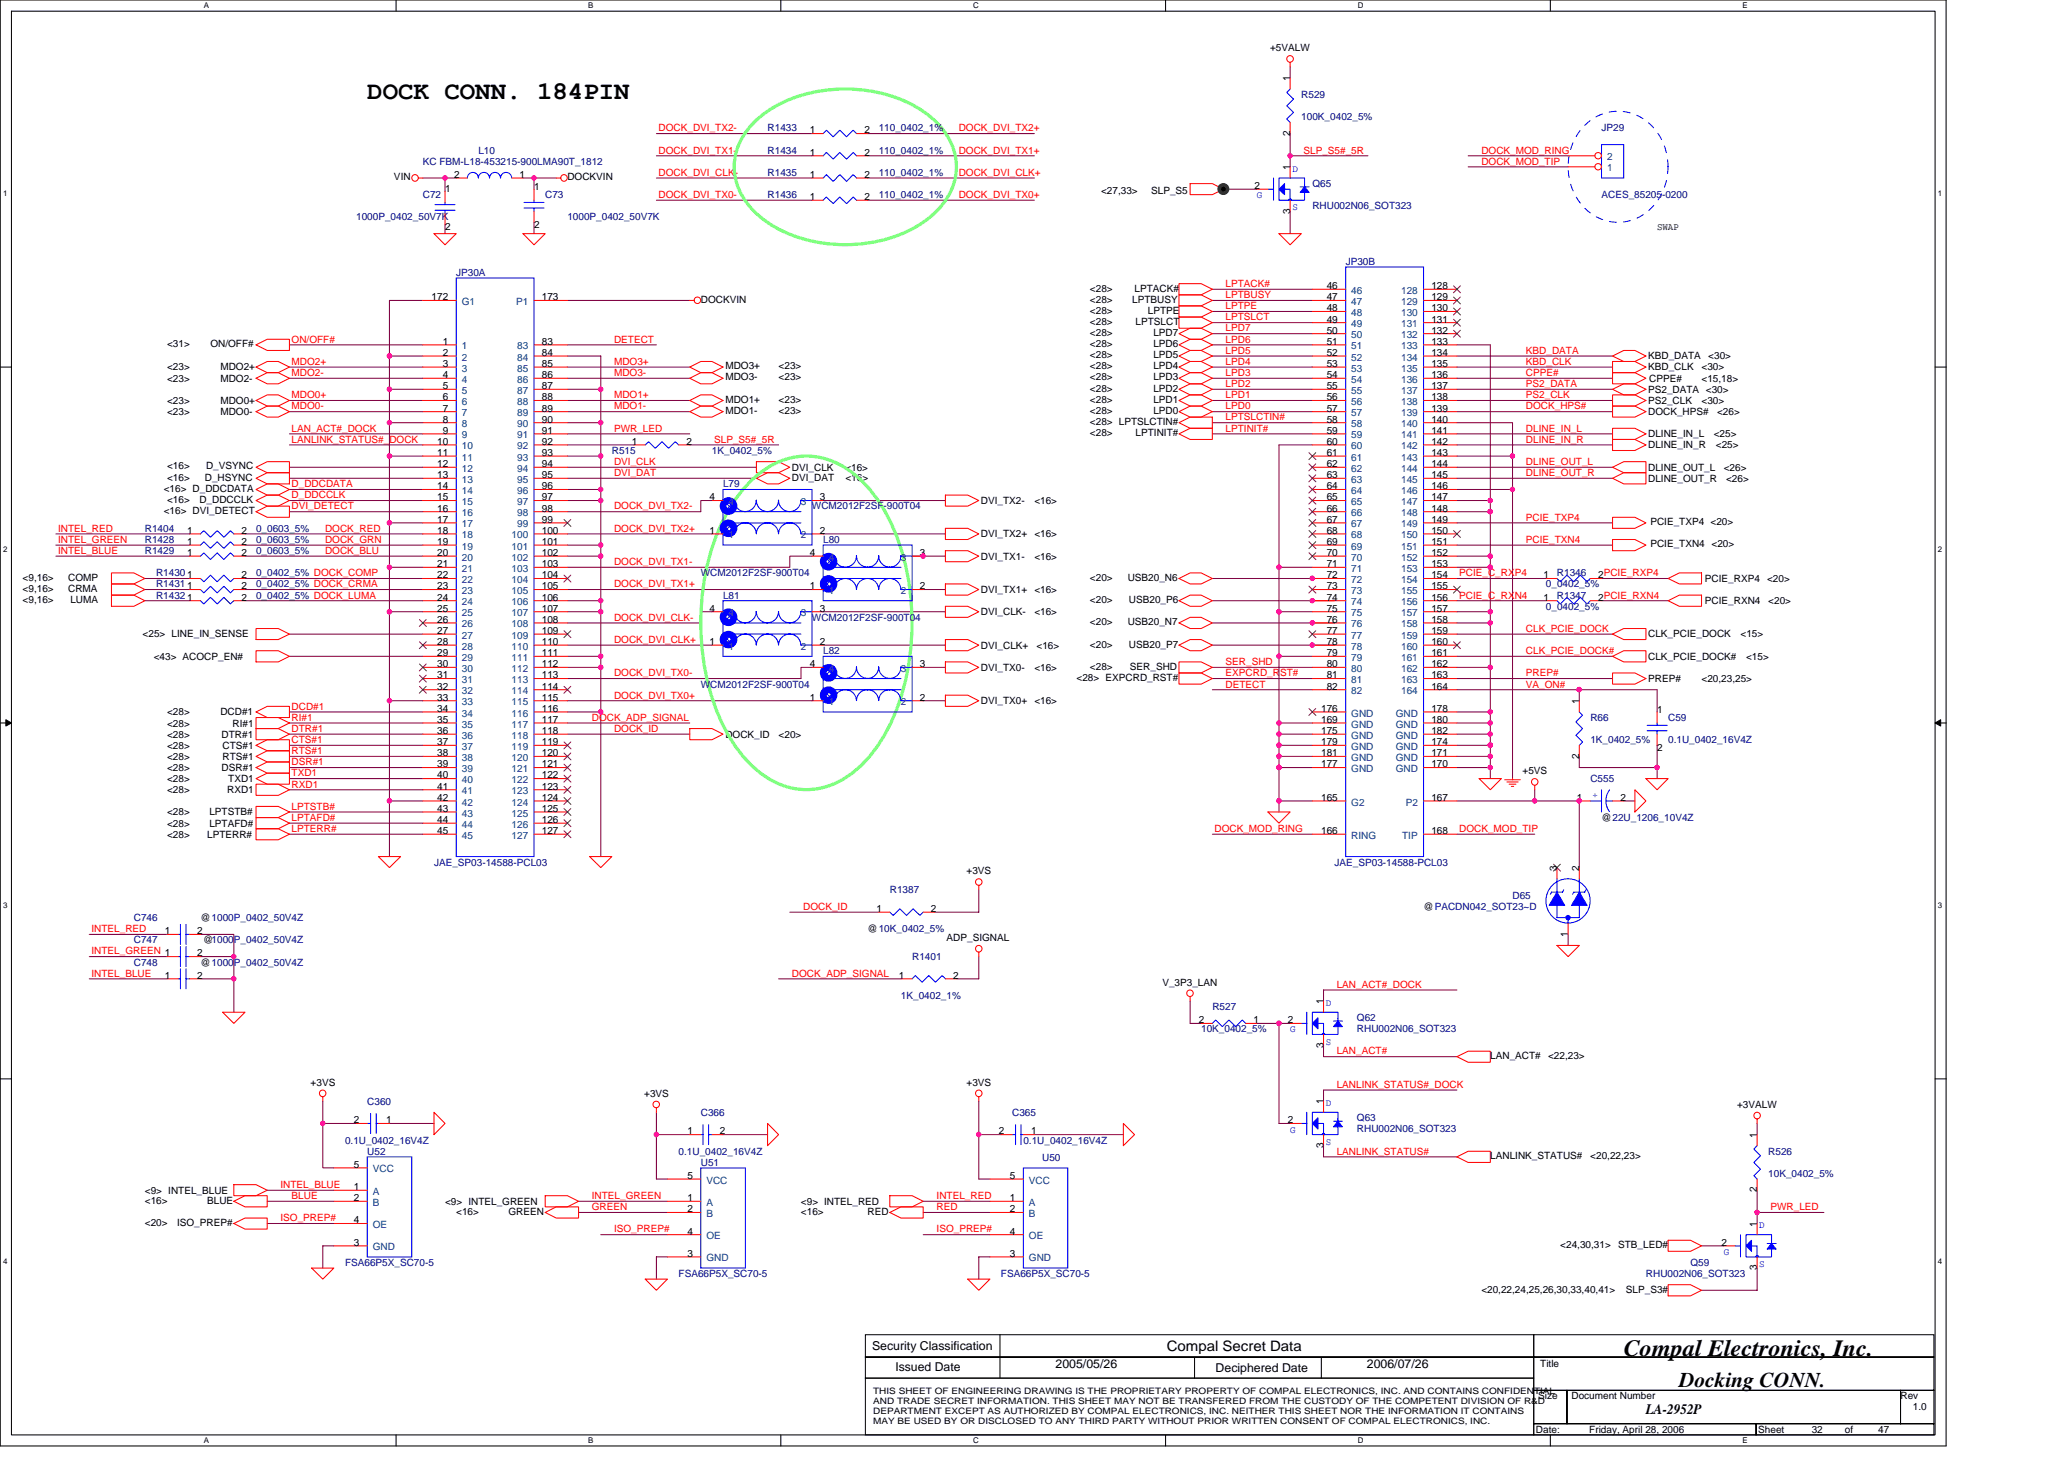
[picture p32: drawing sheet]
<svg xmlns="http://www.w3.org/2000/svg" width="297mm" height="210mm" viewBox="0 0 297 210" stroke-linecap="round" stroke-linejoin="round" font-family="sans-serif">
<defs><g id="words">
<text font-size="3.7" x="52.8" y="14.3">DOCK CONN. 184PIN</text>
<text font-size="3.3" x="233.7" y="195.1">Compal Electronics, Inc.</text>
<text font-size="3" x="241.7" y="199.6">Docking CONN.</text>
<g font-size="2.1">
<text x="167.9" y="194.4">Compal Secret Data</text>
<text x="236.9" y="203.5">LA-2952P</text>
</g>
<g font-size="1.8">
<text x="125.5" y="194.2">Security Classification</text>
<text x="128.9" y="197.3">Issued Date</text>
<text x="151.9" y="196.8">2005/05/26</text>
<text x="174.9" y="197.4">Deciphered Date</text>
<text x="196.7" y="196.8">2006/07/26</text>
</g>
<g font-size="1.4">
<text x="182.8" y="7.4">+5VALW</text>
<text x="185.6" y="11.7" transform="rotate(-90 185.6 11.7)">1</text>
<text x="116.5" y="19.2">1</text>
<text x="116.5" y="22.4">1</text>
<text x="124.4" y="19.2">2</text>
<text x="124.4" y="22.4">2</text>
<text x="185.6" y="19.5" transform="rotate(-90 185.6 19.5)">2</text>
<text x="56.7" y="26">VIN</text>
<text x="64.1" y="27.7">1</text>
<text x="65.3" y="25.6">2</text>
<text x="74.8" y="25.6">1</text>
<text x="76.9" y="27.4">1</text>
<text x="81.7" y="26">DOCKVIN</text>
<text x="116.5" y="25.6">1</text>
<text x="116.5" y="28.8">1</text>
<text x="124.4" y="25.6">2</text>
<text x="124.4" y="28.8">2</text>
<text x="158.5" y="27.9">&lt;27,33&gt;</text>
<text x="165.7" y="27.9">SLP_S5</text>
<text x="180.5" y="27.2">2</text>
<text x="185.6" y="24.5" transform="rotate(-90 185.6 24.5)">1</text>
<text x="64.1" y="33.1">2</text>
<text x="76.9" y="32.8">2</text>
<text x="185.6" y="30.7" transform="rotate(-90 185.6 30.7)">3</text>
<text x="238.5" y="33.1">SWAP</text>
<text x="156.9" y="42">&lt;28&gt;</text>
<text x="163.3" y="42">LPTACK#</text>
<text x="190.9" y="41.6">46</text>
<text x="206" y="41.6">128</text>
<text x="62.1" y="43.2">172</text>
<text x="78" y="43.2">173</text>
<text x="100.9" y="43.5">DOCKVIN</text>
<text x="156.9" y="43.5">&lt;28&gt;</text>
<text x="156.9" y="45.1">&lt;28&gt;</text>
<text x="156.9" y="46.7">&lt;28&gt;</text>
<text x="162.9" y="43.5">LPTBUSY</text>
<text x="163.4" y="46.7">LPTSLCT</text>
<text x="165.2" y="45.1">LPTPE</text>
<text x="190.9" y="43.2">47</text>
<text x="190.9" y="44.8">48</text>
<text x="190.9" y="46.4">49</text>
<text x="190.9" y="48">50</text>
<text x="206" y="43.2">129</text>
<text x="206" y="44.8">130</text>
<text x="206" y="46.4">131</text>
<text x="206" y="48">132</text>
<text x="24" y="53.3">&lt;23&gt;</text>
<text x="24" y="50">&lt;31&gt;</text>
<text x="30.3" y="50">ON/OFF#</text>
<text x="31.7" y="53.3">MDO2+</text>
<text x="63.7" y="49.6">1</text>
<text x="63.7" y="51.2">2</text>
<text x="63.7" y="52.8">3</text>
<text x="78" y="49.6">83</text>
<text x="78" y="51.2">84</text>
<text x="78" y="52.8">85</text>
<text x="104.4" y="53.1">MDO3+</text>
<text x="112.1" y="53.1">&lt;23&gt;</text>
<text x="156.9" y="51.5">&lt;28&gt;</text>
<text x="156.9" y="53.1">&lt;28&gt;</text>
<text x="156.9" y="48.3">&lt;28&gt;</text>
<text x="156.9" y="50">&lt;28&gt;</text>
<text x="166" y="51.5">LPD5</text>
<text x="166" y="53.1">LPD4</text>
<text x="166" y="48.3">LPD7</text>
<text x="166" y="50">LPD6</text>
<text x="190.9" y="49.6">51</text>
<text x="190.9" y="51.2">52</text>
<text x="190.9" y="52.8">53</text>
<text x="206" y="49.6">133</text>
<text x="206" y="51.2">134</text>
<text x="206" y="52.8">135</text>
<text x="237.2" y="51.7">KBD_DATA</text>
<text x="237.2" y="53.3">KBD_CLK</text>
<text x="244.9" y="53.3">&lt;30&gt;</text>
<text x="245.8" y="51.7">&lt;30&gt;</text>
<text x="24" y="54.9">&lt;23&gt;</text>
<text x="24" y="59.7">&lt;23&gt;</text>
<text x="24" y="58.1">&lt;23&gt;</text>
<text x="31.7" y="54.9">MDO2-</text>
<text x="31.7" y="59.7">MDO0-</text>
<text x="31.7" y="58.1">MDO0+</text>
<text x="63.7" y="54.4">4</text>
<text x="63.7" y="56">5</text>
<text x="63.7" y="57.6">6</text>
<text x="63.7" y="59.2">7</text>
<text x="78" y="54.4">86</text>
<text x="78" y="56">87</text>
<text x="78" y="57.6">88</text>
<text x="78" y="59.2">89</text>
<text x="104.4" y="59.5">MDO1-</text>
<text x="104.4" y="58">MDO1+</text>
<text x="104.4" y="54.7">MDO3-</text>
<text x="112.1" y="59.5">&lt;23&gt;</text>
<text x="112.1" y="54.7">&lt;23&gt;</text>
<text x="112.1" y="58">&lt;23&gt;</text>
<text x="156.9" y="58">&lt;28&gt;</text>
<text x="156.9" y="59.5">&lt;28&gt;</text>
<text x="156.9" y="56.3">&lt;28&gt;</text>
<text x="156.9" y="54.7">&lt;28&gt;</text>
<text x="166" y="58">LPD1</text>
<text x="166" y="59.5">LPD0</text>
<text x="166" y="56.3">LPD2</text>
<text x="166" y="54.7">LPD3</text>
<text x="190.9" y="54.4">54</text>
<text x="190.9" y="56">55</text>
<text x="190.9" y="57.6">56</text>
<text x="190.9" y="59.2">57</text>
<text x="206" y="54.4">136</text>
<text x="206" y="56">137</text>
<text x="206" y="57.6">138</text>
<text x="206" y="59.2">139</text>
<text x="237.2" y="56.5">PS2_DATA &lt;30&gt;</text>
<text x="237.2" y="58.1">PS2_CLK</text>
<text x="237.2" y="59.7">DOCK_HPS#</text>
<text x="237.4" y="54.9">CPPE#</text>
<text x="244.9" y="58.1">&lt;30&gt;</text>
<text x="244.9" y="54.9">&lt;15,18&gt;</text>
<text x="247.1" y="59.7">&lt;26&gt;</text>
<text x="62.9" y="64">10</text>
<text x="62.9" y="65.6">11</text>
<text x="63.7" y="60.8">8</text>
<text x="63.7" y="62.4">9</text>
<text x="78" y="60.8">90</text>
<text x="78" y="62.4">91</text>
<text x="78" y="64">92</text>
<text x="78" y="65.6">93</text>
<text x="90.9" y="64">1</text>
<text x="98.8" y="64">2</text>
<text x="156.9" y="62.7">&lt;28&gt;</text>
<text x="156.9" y="61.2">&lt;28&gt; LPTSLCTIN#</text>
<text x="163.4" y="62.7">LPTINIT#</text>
<text x="190.9" y="60.8">58</text>
<text x="190.9" y="62.4">59</text>
<text x="190.9" y="64">60</text>
<text x="190.9" y="65.6">61</text>
<text x="206" y="60.8">140</text>
<text x="206" y="62.4">141</text>
<text x="206" y="64">142</text>
<text x="206" y="65.6">143</text>
<text x="237.2" y="62.9">DLINE_IN_L</text>
<text x="237.2" y="64.5">DLINE_IN_R</text>
<text x="246.6" y="62.9">&lt;25&gt;</text>
<text x="246.9" y="64.5">&lt;25&gt;</text>
<text x="23.6" y="70.7">&lt;16&gt; D_DDCDATA</text>
<text x="24" y="67.5">&lt;16&gt;</text>
<text x="24" y="69.2">&lt;16&gt;</text>
<text x="29.5" y="69.2">D_HSYNC</text>
<text x="29.7" y="67.5">D_VSYNC</text>
<text x="62.9" y="67.2">12</text>
<text x="62.9" y="68.8">13</text>
<text x="62.9" y="70.4">14</text>
<text x="62.9" y="72">15</text>
<text x="78" y="67.2">94</text>
<text x="78" y="68.8">95</text>
<text x="78" y="70.4">96</text>
<text x="78" y="72">97</text>
<text x="102.1" y="72">4</text>
<text x="114" y="69.2">DVI_DAT</text>
<text x="114" y="67.7">DVI_CLK</text>
<text x="118" y="72">3</text>
<text x="121.7" y="67.7">&lt;16&gt;</text>
<text x="121.7" y="69.2">&lt;16&gt;</text>
<text x="190.9" y="67.2">62</text>
<text x="190.9" y="68.8">63</text>
<text x="190.9" y="70.4">64</text>
<text x="190.9" y="72">65</text>
<text x="206" y="67.2">144</text>
<text x="206" y="68.8">145</text>
<text x="206" y="70.4">146</text>
<text x="206" y="72">147</text>
<text x="237.2" y="67.7">DLINE_OUT_L</text>
<text x="237.2" y="69.3">DLINE_OUT_R</text>
<text x="248.1" y="67.7">&lt;26&gt;</text>
<text x="248.4" y="69.3">&lt;26&gt;</text>
<text x="23.6" y="74">&lt;16&gt; DVI_DETECT</text>
<text x="24" y="72.3">&lt;16&gt;</text>
<text x="26.9" y="76.8">1</text>
<text x="28.7" y="72.3">D_DDCCLK</text>
<text x="34.8" y="76.8">2</text>
<text x="62.9" y="73.6">16</text>
<text x="62.9" y="75.2">17</text>
<text x="62.9" y="76.8">18</text>
<text x="78" y="76.8">100</text>
<text x="78" y="73.6">98</text>
<text x="78" y="75.2">99</text>
<text x="102.1" y="76.8">1</text>
<text x="118" y="76.8">2</text>
<text x="141.2" y="77.3">DVI_TX2+ &lt;16&gt;</text>
<text x="141.2" y="72.5">DVI_TX2-</text>
<text x="148.9" y="72.5">&lt;16&gt;</text>
<text x="190.9" y="73.6">66</text>
<text x="190.9" y="75.2">67</text>
<text x="190.9" y="76.8">68</text>
<text x="206" y="73.6">148</text>
<text x="206" y="75.2">149</text>
<text x="206" y="76.8">150</text>
<text x="237.5" y="75.5">PCIE_TXP4 &lt;20&gt;</text>
<text x="3.3" y="83.5">&lt;9,16&gt;</text>
<text x="9.8" y="83.5">COMP</text>
<text x="26.9" y="80">1</text>
<text x="26.9" y="78.4">1</text>
<text x="34.8" y="80">2</text>
<text x="34.8" y="83.2">2</text>
<text x="34.8" y="78.4">2</text>
<text x="62.9" y="78.4">19</text>
<text x="62.9" y="80">20</text>
<text x="62.9" y="81.6">21</text>
<text x="62.9" y="83.2">22</text>
<text x="78" y="78.4">101</text>
<text x="78" y="80">102</text>
<text x="78" y="81.6">103</text>
<text x="78" y="83.2">104</text>
<text x="116.5" y="80">4</text>
<text x="132.4" y="80">3</text>
<text x="141.2" y="80.5">DVI_TX1-</text>
<text x="148.9" y="80.5">&lt;16&gt;</text>
<text x="156.9" y="83.5">&lt;20&gt;</text>
<text x="162.3" y="83.5">USB20_N6</text>
<text x="190.9" y="78.4">69</text>
<text x="190.9" y="80">70</text>
<text x="190.9" y="81.6">71</text>
<text x="190.9" y="83.2">72</text>
<text x="206" y="78.4">151</text>
<text x="206" y="80">152</text>
<text x="206" y="81.6">153</text>
<text x="206" y="83.2">154</text>
<text x="222.1" y="83.2">1</text>
<text x="230" y="83.2">2PCIE_RXP4</text>
<text x="237.5" y="78.7">PCIE_TXN4 &lt;20&gt;</text>
<text x="245.4" y="83.7">PCIE_RXP4</text>
<text x="254.3" y="83.7">&lt;20&gt;</text>
<text x="3.3" y="86.7">&lt;9,16&gt;</text>
<text x="3.3" y="85.2">&lt;9,16&gt;</text>
<text x="9.8" y="85.2">CRMA</text>
<text x="10.1" y="86.7">LUMA</text>
<text x="34.8" y="84.8">2</text>
<text x="34.8" y="86.4">2</text>
<text x="62.9" y="84.8">23</text>
<text x="62.9" y="86.4">24</text>
<text x="62.9" y="88">25</text>
<text x="62.9" y="89.6">26</text>
<text x="78" y="84.8">105</text>
<text x="78" y="86.4">106</text>
<text x="78" y="88">107</text>
<text x="78" y="89.6">108</text>
<text x="102.1" y="88">4</text>
<text x="116.5" y="84.8">1</text>
<text x="118" y="88">3</text>
<text x="132.4" y="84.8">2</text>
<text x="141.2" y="85.3">DVI_TX1+ &lt;16&gt;</text>
<text x="141.2" y="88.5">DVI_CLK-</text>
<text x="148.9" y="88.5">&lt;16&gt;</text>
<text x="156.9" y="90">&lt;20&gt;</text>
<text x="156.9" y="86.7">&lt;20&gt;</text>
<text x="162.3" y="90">USB20_N7</text>
<text x="162.5" y="86.7">USB20_P6</text>
<text x="190.9" y="84.8">73</text>
<text x="190.9" y="86.4">74</text>
<text x="190.9" y="88">75</text>
<text x="190.9" y="89.6">76</text>
<text x="206" y="84.8">155</text>
<text x="206" y="86.4">156</text>
<text x="206" y="88">157</text>
<text x="206" y="89.6">158</text>
<text x="222.1" y="86.4">1</text>
<text x="230" y="86.4">2PCIE_RXN4</text>
<text x="245.4" y="86.9">PCIE_RXN4</text>
<text x="254.5" y="86.9">&lt;20&gt;</text>
<text x="20.5" y="91.7">&lt;25&gt; LINE_IN_SENSE</text>
<text x="22.1" y="94.9">&lt;43&gt; ACOCP_EN#</text>
<text x="62.9" y="91.2">27</text>
<text x="62.9" y="92.8">28</text>
<text x="62.9" y="94.4">29</text>
<text x="62.9" y="96">30</text>
<text x="78" y="91.2">109</text>
<text x="78" y="92.8">110</text>
<text x="78" y="94.4">111</text>
<text x="78" y="96">112</text>
<text x="102.1" y="92.8">1</text>
<text x="116.5" y="96">4</text>
<text x="118" y="92.8">2</text>
<text x="132.4" y="96">3</text>
<text x="141.2" y="93.3">DVI_CLK+</text>
<text x="149.2" y="93.3">&lt;16&gt;</text>
<text x="156.9" y="93.2">&lt;20&gt;</text>
<text x="162.5" y="93.2">USB20_P7</text>
<text x="190.9" y="91.2">77</text>
<text x="190.9" y="92.8">78</text>
<text x="190.9" y="94.4">79</text>
<text x="190.9" y="96">80</text>
<text x="206" y="91.2">159</text>
<text x="206" y="92.8">160</text>
<text x="206" y="94.4">161</text>
<text x="206" y="96">162</text>
<text x="237.2" y="91.7">CLK_PCIE_DOCK</text>
<text x="237.2" y="94.9">CLK_PCIE_DOCK#</text>
<text x="250.5" y="91.7">&lt;15&gt;</text>
<text x="251.3" y="94.9">&lt;15&gt;</text>
<text x="62.9" y="97.6">31</text>
<text x="62.9" y="99.2">32</text>
<text x="62.9" y="100.8">33</text>
<text x="78" y="97.6">113</text>
<text x="78" y="99.2">114</text>
<text x="78" y="100.8">115</text>
<text x="116.5" y="100.8">1</text>
<text x="132.4" y="100.8">2</text>
<text x="141.2" y="96.5">DVI_TX0-</text>
<text x="141.2" y="101.3">DVI_TX0+ &lt;16&gt;</text>
<text x="148.9" y="96.5">&lt;16&gt;</text>
<text x="154.9" y="98">&lt;28&gt; EXPCRD_RST#</text>
<text x="156.9" y="96.4">&lt;28&gt;</text>
<text x="162.6" y="96.4">SER_SHD</text>
<text x="190.9" y="97.6">81</text>
<text x="190.9" y="99.2">82</text>
<text x="206" y="97.6">163</text>
<text x="206" y="99.2">164</text>
<text x="227.3" y="101.3" transform="rotate(-90 227.3 101.3)">1</text>
<text x="237.2" y="98.1">PREP#</text>
<text x="244.9" y="98.1">&lt;20,23,25&gt;</text>
<text x="24" y="102.9">&lt;28&gt;</text>
<text x="24" y="104.5">&lt;28&gt;</text>
<text x="24" y="107.7">&lt;28&gt;</text>
<text x="24" y="106.1">&lt;28&gt;</text>
<text x="31.7" y="102.9">DCD#1</text>
<text x="31.9" y="106.1">DTR#1</text>
<text x="32" y="107.7">CTS#1</text>
<text x="33.5" y="104.5">RI#1</text>
<text x="62.9" y="102.4">34</text>
<text x="62.9" y="104">35</text>
<text x="62.9" y="105.6">36</text>
<text x="62.9" y="107.2">37</text>
<text x="78" y="102.4">116</text>
<text x="78" y="104">117</text>
<text x="78" y="105.6">118</text>
<text x="78" y="107.2">119</text>
<text x="104.4" y="106.1">DOCK_ID</text>
<text x="112.1" y="106.1">&lt;20&gt;</text>
<text x="190.1" y="102.4">176</text>
<text x="190.1" y="104">169</text>
<text x="190.1" y="105.6">175</text>
<text x="190.1" y="107.2">179</text>
<text x="206" y="102.4">178</text>
<text x="206" y="104">180</text>
<text x="206" y="105.6">182</text>
<text x="206" y="107.2">174</text>
<text x="238.5" y="102.6">1</text>
<text x="24" y="112.5">&lt;28&gt;</text>
<text x="24" y="109.3">&lt;28&gt;</text>
<text x="24" y="110.9">&lt;28&gt;</text>
<text x="31.9" y="110.9">DSR#1</text>
<text x="32" y="109.3">RTS#1</text>
<text x="32.8" y="112.5">TXD1</text>
<text x="62.9" y="108.8">38</text>
<text x="62.9" y="110.4">39</text>
<text x="62.9" y="112">40</text>
<text x="62.9" y="113.6">41</text>
<text x="78" y="108.8">120</text>
<text x="78" y="110.4">121</text>
<text x="78" y="112">122</text>
<text x="78" y="113.6">123</text>
<text x="190.1" y="108.8">181</text>
<text x="190.1" y="110.4">177</text>
<text x="206" y="108.8">171</text>
<text x="206" y="110.4">170</text>
<text x="219.1" y="111.4">+5VS</text>
<text x="227.3" y="109.2" transform="rotate(-90 227.3 109.2)">2</text>
<text x="238.5" y="108">2</text>
<text x="24" y="114.1">&lt;28&gt;</text>
<text x="24" y="117.3">&lt;28&gt;</text>
<text x="24" y="118.9">&lt;28&gt;</text>
<text x="30.1" y="117.3">LPTSTB#</text>
<text x="30.1" y="118.9">LPTAFD#</text>
<text x="32.7" y="114.1">RXD1</text>
<text x="62.9" y="115.2">42</text>
<text x="62.9" y="116.8">43</text>
<text x="62.9" y="118.4">44</text>
<text x="62.9" y="120">45</text>
<text x="78" y="115.2">124</text>
<text x="78" y="116.8">125</text>
<text x="78" y="118.4">126</text>
<text x="78" y="120">127</text>
<text x="190.1" y="115.2">165</text>
<text x="190.1" y="120">166</text>
<text x="206" y="120">168</text>
<text x="206" y="115.2">167</text>
<text x="226.9" y="115.2">1</text>
<text x="230.5" y="118.1">@22U_1206_10V4Z</text>
<text x="233.2" y="115.2">2</text>
<text x="24" y="120.5">&lt;28&gt;</text>
<text x="29.8" y="120.5">LPTERR#</text>
<text x="139.1" y="125.8">+3VS</text>
<text x="224" y="125.3" transform="rotate(-90 224 125.3)">3</text>
<text x="227.3" y="125.3" transform="rotate(-90 227.3 125.3)">2</text>
<text x="126.1" y="131.2">1</text>
<text x="134" y="131.2">2</text>
<text x="204.9" y="130.9">@PACDN042_SOT23~D</text>
<text x="23.7" y="134.4">1</text>
<text x="28.4" y="134.4">2</text>
<text x="28.4" y="137.6">2</text>
<text x="28.8" y="132.5">@1000P_0402_50V4Z</text>
<text x="29.2" y="135.7">@1000P_0402_50V4Z</text>
<text x="124.9" y="134.1">@10K_0402_5%</text>
<text x="136.2" y="135.4">ADP_SIGNAL</text>
<text x="225.7" y="134.7" transform="rotate(-90 225.7 134.7)">1</text>
<text x="23.7" y="140.8">1</text>
<text x="28.4" y="140.8">2</text>
<text x="28.8" y="138.9">@1000P_0402_50V4Z</text>
<text x="129.3" y="140.8">1</text>
<text x="137.2" y="140.8">2</text>
<text x="167.3" y="141.8">V_3P3_LAN</text>
<text x="172.5" y="147.2">2</text>
<text x="180.4" y="147.2">1</text>
<text x="185.4" y="147.2">2</text>
<text x="190.5" y="144.5" transform="rotate(-90 190.5 144.5)">1</text>
<text x="190.5" y="150.7" transform="rotate(-90 190.5 150.7)">3</text>
<text x="214.5" y="152.4">LAN_ACT#</text>
<text x="222.8" y="152.4">&lt;22,23&gt;</text>
<text x="44.7" y="156.2">+3VS</text>
<text x="50.9" y="161.6">2</text>
<text x="55.6" y="161.6">1</text>
<text x="92.7" y="157.8">+3VS</text>
<text x="139.1" y="156.2">+3VS</text>
<text x="185.4" y="161.6">2</text>
<text x="190.5" y="158.9" transform="rotate(-90 190.5 158.9)">1</text>
<text x="250" y="159.4">+3VALW</text>
<text x="50.9" y="168">5</text>
<text x="98.9" y="163.2">1</text>
<text x="103.6" y="163.2">2</text>
<text x="143.7" y="163.2">2</text>
<text x="148.4" y="163.2">1</text>
<text x="190.5" y="165.2" transform="rotate(-90 190.5 165.2)">3</text>
<text x="214.5" y="166.8">LANLINK_STATUS#</text>
<text x="228.9" y="166.8">&lt;20,22,23&gt;</text>
<text x="252.9" y="163.7" transform="rotate(-90 252.9 163.7)">1</text>
<text x="20.8" y="173.2">&lt;16&gt;</text>
<text x="20.8" y="171.7">&lt;9&gt; INTEL_BLUE</text>
<text x="29.8" y="173.2">BLUE</text>
<text x="50.9" y="171.2">1</text>
<text x="50.9" y="172.8">2</text>
<text x="64" y="173.3">&lt;9&gt; INTEL_GREEN</text>
<text x="98.9" y="172.8">1</text>
<text x="98.9" y="169.6">5</text>
<text x="115.3" y="173.3">&lt;9&gt; INTEL_RED</text>
<text x="145.3" y="172.8">1</text>
<text x="145.3" y="169.6">5</text>
<text x="252.9" y="171.6" transform="rotate(-90 252.9 171.6)">2</text>
<text x="20.8" y="176.4">&lt;20&gt;</text>
<text x="25.5" y="176.4">ISO_PREP#</text>
<text x="50.9" y="179.2">3</text>
<text x="50.9" y="176">4</text>
<text x="65.7" y="174.8">&lt;16&gt;</text>
<text x="73.2" y="174.8">GREEN</text>
<text x="98.9" y="174.4">2</text>
<text x="98.9" y="177.6">4</text>
<text x="115.3" y="174.8">&lt;16&gt;</text>
<text x="124.9" y="174.8">RED</text>
<text x="145.3" y="174.4">2</text>
<text x="145.3" y="177.6">4</text>
<text x="224.6" y="179.6">&lt;24,30,31&gt;</text>
<text x="232.9" y="179.6">STB_LED#</text>
<text x="247.8" y="179.2">2</text>
<text x="252.9" y="176.5" transform="rotate(-90 252.9 176.5)">1</text>
<text x="98.9" y="180.8">3</text>
<text x="145.3" y="180.8">3</text>
<text x="213.2" y="186">&lt;20,22,24,25,26,30,33,40,41&gt;</text>
<text x="234" y="186">SLP_S3#</text>
<text x="252.9" y="182.8" transform="rotate(-90 252.9 182.8)">3</text>
<text x="221.7" y="196.7">Title</text>
<text x="221.4" y="201.3">Size</text>
<text x="226.2" y="201.3">Document Number</text>
<text x="273.5" y="201.3">Rev</text>
<text x="275.3" y="202.9">1.0</text>
<text x="221" y="206.1">Date:</text>
<text x="228.7" y="206.1">Friday, April 28, 2006</text>
<text x="253" y="206.1">Sheet</text>
<text x="260.7" y="206.1">32</text>
<text x="265.5" y="206.1">of</text>
<text x="270.3" y="206.1">47</text>
</g>
<g font-size="1.4" fill="#000080">
<text x="187.3" y="14.1">R529</text>
<text x="187.3" y="17.3">100K_0402_5%</text>
<text x="60.9" y="23.7">KC FBM-L18-453215-900LMA90T_1812</text>
<text x="68.9" y="22.1">L10</text>
<text x="110.5" y="18.9">R1433</text>
<text x="110.5" y="22.1">R1434</text>
<text x="126.5" y="18.9">110_0402_1%</text>
<text x="126.5" y="22.1">110_0402_1%</text>
<text x="230.5" y="18.9">JP29</text>
<text x="60.9" y="28.5">C72</text>
<text x="78.5" y="28.5">C73</text>
<text x="110.5" y="25.3">R1435</text>
<text x="110.5" y="28.5">R1436</text>
<text x="126.5" y="25.3">110_0402_1%</text>
<text x="126.5" y="28.5">110_0402_1%</text>
<text x="188.9" y="26.9">Q65</text>
<text x="230.5" y="28.5">ACES_85205-0200</text>
<text x="51.3" y="31.7">1000P_0402_50V7K</text>
<text x="81.7" y="31.7">1000P_0402_50V7K</text>
<text x="188.9" y="30.1">RHU002N06_SOT323</text>
<text x="65.7" y="39.7">JP30A</text>
<text x="193.7" y="38.1">JP30B</text>
<text x="88" y="65.3">R515</text>
<text x="102.5" y="65.3">1K_0402_5%</text>
<text x="104.1" y="70.1">L79</text>
<text x="20.8" y="76.5">R1404</text>
<text x="36.8" y="76.5">0_0603_5%</text>
<text x="116.9" y="73.3">WCM2012F2SF-900T04</text>
<text x="20.8" y="79.7">R1429</text>
<text x="20.8" y="78.1">R1428</text>
<text x="22.5" y="82.9">R14301</text>
<text x="36.8" y="82.9">0_0402_5% DOCK_COMP</text>
<text x="36.8" y="79.7">0_0603_5%</text>
<text x="36.8" y="78.1">0_0603_5%</text>
<text x="100.9" y="82.9">WCM2012F2SF-900T04</text>
<text x="118.5" y="78.1">L80</text>
<text x="224.1" y="82.9">R1346</text>
<text x="22.5" y="84.5">R14311</text>
<text x="22.5" y="86.1">R14321</text>
<text x="36.8" y="84.5">0_0402_5% DOCK_CRMA</text>
<text x="36.8" y="86.1">0_0402_5% DOCK_LUMA</text>
<text x="104.1" y="86.1">L81</text>
<text x="116.9" y="89.3">WCM2012F2SF-900T04</text>
<text x="222.5" y="87.7">0_0402_5%</text>
<text x="222.5" y="84.5">0_0402_5%</text>
<text x="224.1" y="86.1">R1347</text>
<text x="118.5" y="94.1">L82</text>
<text x="100.9" y="98.9">WCM2012F2SF-900T04</text>
<text x="228.9" y="103.7">R66</text>
<text x="228.9" y="106.9">1K_0402_5%</text>
<text x="240.1" y="103.7">C59</text>
<text x="240.1" y="106.9">0.1U_0402_16V4Z</text>
<text x="228.9" y="112.5">C555</text>
<text x="62.5" y="124.5">JAE_SP03-14588-PCL03</text>
<text x="192.1" y="124.5">JAE_SP03-14588-PCL03</text>
<text x="128.1" y="128.5">R1387</text>
<text x="217.7" y="129.3">D65</text>
<text x="19.3" y="132.5">C746</text>
<text x="19.3" y="135.7">C747</text>
<text x="19.3" y="138.9">C748</text>
<text x="129.7" y="143.7">1K_0402_1%</text>
<text x="131.3" y="138.1">R1401</text>
<text x="172.9" y="148.5">10K_0402_5%</text>
<text x="174.5" y="145.3">R527</text>
<text x="195.3" y="146.9">Q62</text>
<text x="195.3" y="148.5">RHU002N06_SOT323</text>
<text x="52.8" y="158.9">C360</text>
<text x="100.9" y="160.5">C366</text>
<text x="145.7" y="160.5">C365</text>
<text x="195.3" y="161.3">Q63</text>
<text x="49.7" y="164.5">0.1U_0402_16V4Z</text>
<text x="52.8" y="166.1">U52</text>
<text x="97.7" y="166.1">0.1U_0402_16V4Z</text>
<text x="100.9" y="167.7">U51</text>
<text x="147.3" y="164.5">0.1U_0402_16V4Z</text>
<text x="150" y="167.1">U50</text>
<text x="195.3" y="162.9">RHU002N06_SOT323</text>
<text x="254.5" y="166.1">R526</text>
<text x="254.5" y="169.3">10K_0402_5%</text>
<text x="49.7" y="182.1">FSA66P5X_SC70-5</text>
<text x="97.7" y="183.7">FSA66P5X_SC70-5</text>
<text x="144.1" y="183.7">FSA66P5X_SC70-5</text>
<text x="236.9" y="183.7">RHU002N06_SOT323</text>
<text x="243.3" y="182.1">Q59</text>
</g>
<g font-size="1.4" fill="#f00">
<text x="94.8" y="22.1">DOCK_DVI_TX1-</text>
<text x="94.8" y="18.9">DOCK_DVI_TX2-</text>
<text x="138" y="22.1">DOCK_DVI_TX1+</text>
<text x="138" y="18.9">DOCK_DVI_TX2+</text>
<text x="187.6" y="22.1">SLP_S5#_5R</text>
<text x="213.2" y="23.7">DOCK_MOD_TIP</text>
<text x="213.2" y="22.1">DOCK_MOD_RING</text>
<text x="94.8" y="25.3">DOCK_DVI_CLK-</text>
<text x="94.8" y="28.5">DOCK_DVI_TX0-</text>
<text x="138" y="28.5">DOCK_DVI_TX0+</text>
<text x="138" y="25.3">DOCK_DVI_CLK+</text>
<text x="176.4" y="41.3">LPTACK#</text>
<text x="176.4" y="42.9">LPTBUSY</text>
<text x="176.4" y="46.1">LPTSLCT</text>
<text x="176.4" y="44.5">LPTPE</text>
<text x="176.4" y="47.7">LPD7</text>
<text x="42" y="49.3">ON/OFF#</text>
<text x="42" y="52.5">MDO2+</text>
<text x="88.4" y="52.5">MDO3+</text>
<text x="88.4" y="49.3">DETECT</text>
<text x="176.4" y="52.5">LPD4</text>
<text x="176.4" y="50.9">LPD5</text>
<text x="176.4" y="49.3">LPD6</text>
<text x="219.6" y="50.9">KBD_DATA</text>
<text x="219.6" y="52.5">KBD_CLK</text>
<text x="42" y="58.9">MDO0-</text>
<text x="42" y="54.1">MDO2-</text>
<text x="42" y="57.3">MDO0+</text>
<text x="88.4" y="54.1">MDO3-</text>
<text x="88.4" y="58.9">MDO1-</text>
<text x="88.4" y="57.3">MDO1+</text>
<text x="176.4" y="58.9">LPD0</text>
<text x="176.4" y="57.3">LPD1</text>
<text x="176.4" y="55.7">LPD2</text>
<text x="176.4" y="54.1">LPD3</text>
<text x="219.6" y="58.9">DOCK_HPS#</text>
<text x="219.6" y="54.1">CPPE#</text>
<text x="219.6" y="55.7">PS2_DATA</text>
<text x="219.6" y="57.3">PS2_CLK</text>
<text x="42" y="62.1">LAN_ACT#_DOCK</text>
<text x="42" y="63.7">LANLINK_STATUS#_DOCK</text>
<text x="88.4" y="62.1">PWR_LED</text>
<text x="102.8" y="63.7">SLP_S5#_5R</text>
<text x="176.4" y="60.5">LPTSLCTIN#</text>
<text x="176.4" y="62.1">LPTINIT#</text>
<text x="219.6" y="63.7">DLINE_IN_R</text>
<text x="219.6" y="62.1">DLINE_IN_L</text>
<text x="42" y="71.7">D_DDCCLK</text>
<text x="42" y="70.1">D_DDCDATA</text>
<text x="88.4" y="68.5">DVI_DAT</text>
<text x="88.4" y="66.9">DVI_CLK</text>
<text x="219.6" y="66.9">DLINE_OUT_L</text>
<text x="219.6" y="68.5">DLINE_OUT_R</text>
<text x="8.4" y="76.5">INTEL_RED</text>
<text x="42" y="73.3">DVI_DETECT</text>
<text x="46.8" y="76.5">DOCK_RED</text>
<text x="88.4" y="73.3">DOCK_DVI_TX2-</text>
<text x="88.4" y="76.5">DOCK_DVI_TX2+</text>
<text x="219.6" y="74.9">PCIE_TXP4</text>
<text x="8.4" y="79.7">INTEL_BLUE</text>
<text x="8.4" y="78.1">INTEL_GREEN</text>
<text x="46.8" y="78.1">DOCK_GRN</text>
<text x="46.8" y="79.7">DOCK_BLU</text>
<text x="88.4" y="81.3">DOCK_DVI_TX1-</text>
<text x="210" y="82.9">PCIE_C_RXP4</text>
<text x="219.6" y="78.1">PCIE_TXN4</text>
<text x="88.4" y="89.3">DOCK_DVI_CLK-</text>
<text x="88.4" y="84.5">DOCK_DVI_TX1+</text>
<text x="210" y="86.1">PCIE_C_RXN4</text>
<text x="88.4" y="92.5">DOCK_DVI_CLK+</text>
<text x="176.4" y="95.7">SER_SHD</text>
<text x="219.6" y="94.1">CLK_PCIE_DOCK#</text>
<text x="219.6" y="90.9">CLK_PCIE_DOCK</text>
<text x="88.4" y="100.5">DOCK_DVI_TX0+</text>
<text x="88.4" y="97.3">DOCK_DVI_TX0-</text>
<text x="176.4" y="98.9">DETECT</text>
<text x="176.4" y="97.3">EXPCRD_RST#</text>
<text x="219.6" y="97.3">PREP#</text>
<text x="219.6" y="98.9">VA_ON#</text>
<text x="42" y="102.1">DCD#1</text>
<text x="42" y="103.7">RI#1</text>
<text x="42" y="106.9">CTS#1</text>
<text x="42" y="105.3">DTR#1</text>
<text x="85.2" y="103.7">DOCK_ADP_SIGNAL</text>
<text x="88.4" y="105.3">DOCK_ID</text>
<text x="42" y="113.3">RXD1</text>
<text x="42" y="110.1">DSR#1</text>
<text x="42" y="108.5">RTS#1</text>
<text x="42" y="111.7">TXD1</text>
<text x="42" y="116.5">LPTSTB#</text>
<text x="42" y="118.1">LPTAFD#</text>
<text x="42" y="119.7">LPTERR#</text>
<text x="174.8" y="119.7">DOCK_MOD_RING</text>
<text x="210" y="119.7">DOCK_MOD_TIP</text>
<text x="115.6" y="130.9">DOCK_ID</text>
<text x="13.2" y="137.3">INTEL_GREEN 1</text>
<text x="13.2" y="134.1">INTEL_RED</text>
<text x="13.2" y="140.5">INTEL_BLUE</text>
<text x="114" y="140.5">DOCK_ADP_SIGNAL</text>
<text x="192.4" y="142.1">LAN_ACT#_DOCK</text>
<text x="192.4" y="151.7">LAN_ACT#</text>
<text x="192.4" y="156.5">LANLINK_STATUS#_DOCK</text>
<text x="192.4" y="166.1">LANLINK_STATUS#</text>
<text x="40.4" y="170.9">INTEL_BLUE</text>
<text x="42" y="172.5">BLUE</text>
<text x="85.2" y="172.5">INTEL_GREEN</text>
<text x="134.8" y="172.5">INTEL_RED</text>
<text x="40.4" y="175.7">ISO_PREP#</text>
<text x="85.2" y="174.1">GREEN</text>
<text x="88.4" y="177.3">ISO_PREP#</text>
<text x="134.8" y="174.1">RED</text>
<text x="134.8" y="177.3">ISO_PREP#</text>
<text x="254.8" y="174.1">PWR_LED</text>
</g>
<g font-size="1.4" fill="#004080">
<text x="231.3" y="23.1">2</text>
<text x="231.3" y="24.7">1</text>
<text x="66.5" y="43.9">G1</text>
<text x="74.3" y="43.9">P1</text>
<text x="194.5" y="42.3">46</text>
<text x="194.5" y="43.9">47</text>
<text x="194.5" y="45.5">48</text>
<text x="194.5" y="47.1">49</text>
<text x="201.7" y="42.3">128</text>
<text x="201.7" y="43.9">129</text>
<text x="201.7" y="45.5">130</text>
<text x="201.7" y="47.1">131</text>
<text x="66.5" y="50.3">1</text>
<text x="66.5" y="51.9">2</text>
<text x="66.5" y="53.5">3</text>
<text x="74.4" y="50.3">83</text>
<text x="74.4" y="51.9">84</text>
<text x="74.4" y="53.5">85</text>
<text x="194.5" y="48.7">50</text>
<text x="194.5" y="50.3">51</text>
<text x="194.5" y="51.9">52</text>
<text x="194.5" y="53.5">53</text>
<text x="201.7" y="48.7">132</text>
<text x="201.7" y="50.3">133</text>
<text x="201.7" y="51.9">134</text>
<text x="201.7" y="53.5">135</text>
<text x="66.5" y="55.1">4</text>
<text x="66.5" y="56.7">5</text>
<text x="66.5" y="58.3">6</text>
<text x="66.5" y="59.9">7</text>
<text x="74.4" y="55.1">86</text>
<text x="74.4" y="56.7">87</text>
<text x="74.4" y="58.3">88</text>
<text x="74.4" y="59.9">89</text>
<text x="194.5" y="55.1">54</text>
<text x="194.5" y="56.7">55</text>
<text x="194.5" y="58.3">56</text>
<text x="194.5" y="59.9">57</text>
<text x="201.7" y="55.1">136</text>
<text x="201.7" y="56.7">137</text>
<text x="201.7" y="58.3">138</text>
<text x="201.7" y="59.9">139</text>
<text x="66.5" y="61.5">8</text>
<text x="66.5" y="63.1">9</text>
<text x="66.5" y="64.7">10</text>
<text x="74.4" y="61.5">90</text>
<text x="74.4" y="63.1">91</text>
<text x="74.4" y="64.7">92</text>
<text x="194.5" y="61.5">58</text>
<text x="194.5" y="63.1">59</text>
<text x="194.5" y="64.7">60</text>
<text x="201.7" y="61.5">140</text>
<text x="201.7" y="63.1">141</text>
<text x="201.7" y="64.7">142</text>
<text x="66.5" y="66.3">11</text>
<text x="66.5" y="67.9">12</text>
<text x="66.5" y="69.5">13</text>
<text x="66.5" y="71.1">14</text>
<text x="74.4" y="66.3">93</text>
<text x="74.4" y="67.9">94</text>
<text x="74.4" y="69.5">95</text>
<text x="74.4" y="71.1">96</text>
<text x="194.5" y="66.3">61</text>
<text x="194.5" y="67.9">62</text>
<text x="194.5" y="69.5">63</text>
<text x="194.5" y="71.1">64</text>
<text x="201.7" y="66.3">143</text>
<text x="201.7" y="67.9">144</text>
<text x="201.7" y="69.5">145</text>
<text x="201.7" y="71.1">146</text>
<text x="66.5" y="72.7">15</text>
<text x="66.5" y="74.3">16</text>
<text x="66.5" y="75.9">17</text>
<text x="66.5" y="77.5">18</text>
<text x="73.6" y="77.5">100</text>
<text x="74.4" y="72.7">97</text>
<text x="74.4" y="74.3">98</text>
<text x="74.4" y="75.9">99</text>
<text x="104.9" y="77.5">1</text>
<text x="104.9" y="72.7">4</text>
<text x="115.2" y="77.5">2</text>
<text x="115.2" y="72.7">3</text>
<text x="194.5" y="72.7">65</text>
<text x="194.5" y="74.3">66</text>
<text x="194.5" y="75.9">67</text>
<text x="194.5" y="77.5">68</text>
<text x="201.7" y="72.7">147</text>
<text x="201.7" y="74.3">148</text>
<text x="201.7" y="75.9">149</text>
<text x="201.7" y="77.5">150</text>
<text x="66.5" y="79.1">19</text>
<text x="66.5" y="80.7">20</text>
<text x="66.5" y="82.3">21</text>
<text x="66.5" y="83.9">22</text>
<text x="73.6" y="79.1">101</text>
<text x="73.6" y="80.7">102</text>
<text x="73.6" y="82.3">103</text>
<text x="73.6" y="83.9">104</text>
<text x="119.3" y="80.7">4</text>
<text x="129.7" y="80.7">3</text>
<text x="194.5" y="79.1">69</text>
<text x="194.5" y="80.7">70</text>
<text x="194.5" y="82.3">71</text>
<text x="194.5" y="83.9">72</text>
<text x="201.7" y="79.1">151</text>
<text x="201.7" y="80.7">152</text>
<text x="201.7" y="82.3">153</text>
<text x="201.7" y="83.9">154</text>
<text x="66.5" y="85.5">23</text>
<text x="66.5" y="87.1">24</text>
<text x="66.5" y="88.7">25</text>
<text x="73.6" y="85.5">105</text>
<text x="73.6" y="87.1">106</text>
<text x="73.6" y="88.7">107</text>
<text x="104.9" y="88.7">4</text>
<text x="115.2" y="88.7">3</text>
<text x="119.3" y="85.5">1</text>
<text x="129.7" y="85.5">2</text>
<text x="194.5" y="85.5">73</text>
<text x="194.5" y="87.1">74</text>
<text x="194.5" y="88.7">75</text>
<text x="201.7" y="85.5">155</text>
<text x="201.7" y="87.1">156</text>
<text x="201.7" y="88.7">157</text>
<text x="66.5" y="90.3">26</text>
<text x="66.5" y="91.9">27</text>
<text x="66.5" y="93.5">28</text>
<text x="66.5" y="95.1">29</text>
<text x="73.6" y="90.3">108</text>
<text x="73.6" y="91.9">109</text>
<text x="73.6" y="93.5">110</text>
<text x="73.6" y="95.1">111</text>
<text x="104.9" y="93.5">1</text>
<text x="115.2" y="93.5">2</text>
<text x="194.5" y="90.3">76</text>
<text x="194.5" y="91.9">77</text>
<text x="194.5" y="93.5">78</text>
<text x="194.5" y="95.1">79</text>
<text x="201.7" y="90.3">158</text>
<text x="201.7" y="91.9">159</text>
<text x="201.7" y="93.5">160</text>
<text x="201.7" y="95.1">161</text>
<text x="66.5" y="96.7">30</text>
<text x="66.5" y="98.3">31</text>
<text x="66.5" y="99.9">32</text>
<text x="66.5" y="101.5">33</text>
<text x="73.6" y="96.7">112</text>
<text x="73.6" y="98.3">113</text>
<text x="73.6" y="99.9">114</text>
<text x="73.6" y="101.5">115</text>
<text x="119.3" y="101.5">1</text>
<text x="119.3" y="96.7">4</text>
<text x="129.7" y="101.5">2</text>
<text x="129.7" y="96.7">3</text>
<text x="194.5" y="96.7">80</text>
<text x="194.5" y="98.3">81</text>
<text x="194.5" y="99.9">82</text>
<text x="201.7" y="96.7">162</text>
<text x="201.7" y="98.3">163</text>
<text x="201.7" y="99.9">164</text>
<text x="66.5" y="103.1">34</text>
<text x="66.5" y="104.7">35</text>
<text x="66.5" y="106.3">36</text>
<text x="66.5" y="107.9">37</text>
<text x="73.6" y="103.1">116</text>
<text x="73.6" y="104.7">117</text>
<text x="73.6" y="106.3">118</text>
<text x="73.6" y="107.9">119</text>
<text x="194.5" y="103.1">GND</text>
<text x="194.5" y="104.7">GND</text>
<text x="194.5" y="106.3">GND</text>
<text x="194.5" y="107.9">GND</text>
<text x="200.9" y="103.1">GND</text>
<text x="200.9" y="104.7">GND</text>
<text x="200.9" y="106.3">GND</text>
<text x="200.9" y="107.9">GND</text>
<text x="66.5" y="109.5">38</text>
<text x="66.5" y="111.1">39</text>
<text x="66.5" y="112.7">40</text>
<text x="73.6" y="109.5">120</text>
<text x="73.6" y="111.1">121</text>
<text x="73.6" y="112.7">122</text>
<text x="194.5" y="109.5">GND</text>
<text x="194.5" y="111.1">GND</text>
<text x="200.9" y="109.5">GND</text>
<text x="200.9" y="111.1">GND</text>
<text x="66.5" y="114.3">41</text>
<text x="66.5" y="115.9">42</text>
<text x="66.5" y="117.5">43</text>
<text x="66.5" y="119.1">44</text>
<text x="73.6" y="114.3">123</text>
<text x="73.6" y="115.9">124</text>
<text x="73.6" y="117.5">125</text>
<text x="73.6" y="119.1">126</text>
<text x="194.5" y="115.9">G2</text>
<text x="202.3" y="115.9">P2</text>
<text x="66.5" y="120.7">45</text>
<text x="73.6" y="120.7">127</text>
<text x="194.5" y="120.7">RING</text>
<text x="201.8" y="120.7">TIP</text>
<text x="53.7" y="171.9">A</text>
<text x="53.7" y="173.5">B</text>
<text x="53.7" y="168.7">VCC</text>
<text x="101.7" y="173.5">A</text>
<text x="101.7" y="170.3">VCC</text>
<text x="148.1" y="173.5">A</text>
<text x="148.1" y="170.3">VCC</text>
<text x="53.7" y="179.9">GND</text>
<text x="53.7" y="176.7">OE</text>
<text x="101.7" y="175.1">B</text>
<text x="101.7" y="178.3">OE</text>
<text x="148.1" y="175.1">B</text>
<text x="148.1" y="178.3">OE</text>
<text x="101.7" y="181.5">GND</text>
<text x="148.1" y="181.5">GND</text>
</g>
<g font-size="1.4" fill="#00f">
<text x="180.9" y="28.5">G</text>
<text x="186" y="24.7">D</text>
<text x="186" y="30.3">S</text>
<text x="230" y="114.7" transform="rotate(-90 230 114.7)">+</text>
<text x="185.7" y="148.5">G</text>
<text x="190.8" y="144.7">D</text>
<text x="190.8" y="150.3">S</text>
<text x="190.8" y="159.1">D</text>
<text x="185.7" y="162.9">G</text>
<text x="190.8" y="164.7">S</text>
<text x="253.2" y="176.7">D</text>
<text x="248.1" y="180.5">G</text>
<text x="253.2" y="182.3">S</text>
</g>
<g font-size="1.3">
<text x="125.7" y="200.5">THIS SHEET OF ENGINEERING DRAWING IS THE PROPRIETARY PROPERTY OF COMPAL ELECTRONICS, INC. AND CONTAINS CONFIDENTIAL</text>
<text x="125.7" y="202">AND TRADE SECRET INFORMATION. THIS SHEET MAY NOT BE TRANSFERED FROM THE CUSTODY OF THE COMPETENT DIVISION OF R&amp;D</text>
<text x="125.7" y="203.5">DEPARTMENT EXCEPT AS AUTHORIZED BY COMPAL ELECTRONICS, INC. NEITHER THIS SHEET NOR THE INFORMATION IT CONTAINS</text>
<text x="125.7" y="204.9">MAY BE USED BY OR DISCLOSED TO ANY THIRD PARTY WITHOUT PRIOR WRITTEN CONSENT OF COMPAL ELECTRONICS, INC.</text>
</g>
<g font-size="1.1">
<text x="29.3" y="1.2">A</text>
<text x="84.7" y="1.2">B</text>
<text x="140" y="1.2">C</text>
<text x="195.4" y="1.2">D</text>
<text x="250.8" y="1.2">E</text>
<text x=".4" y="28.2">1</text>
<text x="278.9" y="28.2">1</text>
<text x=".4" y="79.4">2</text>
<text x="278.9" y="79.4">2</text>
<text x=".4" y="130.6">3</text>
<text x="278.9" y="130.6">3</text>
<text x=".4" y="181.8">4</text>
<text x="278.9" y="181.8">4</text>
<text x="29.3" y="207.6">A</text>
<text x="84.7" y="207.6">B</text>
<text x="140" y="207.6">C</text>
<text x="195.4" y="207.6">D</text>
<text x="250.8" y="207.6">E</text>
</g>
</g></defs>
<path d="M0 0h280.1v208h-280.1zM1.6 1.6h276.9v204.8h-276.9z" fill="none" stroke="#000" stroke-width=".15"/>
<g fill="#fff">
<path d="M29.3 .2h.8v1.2h-.8z"/>
<path d="M29.3 206.6h.8v1.3h-.8z"/>
</g>
<path d="M57 0v1.6M57 206.4v1.6" fill="none" stroke="#000" stroke-width=".15"/>
<g fill="#fff">
<path d="M84.7 .2h.7v1.2h-.7z"/>
<path d="M84.7 206.6h.7v1.3h-.7z"/>
</g>
<path d="M112.4 0v1.6M112.4 206.4v1.6" fill="none" stroke="#000" stroke-width=".15"/>
<g fill="#fff">
<path d="M140 .2h.8v1.2h-.8z"/>
<path d="M140 206.6h.8v1.3h-.8z"/>
</g>
<path d="M167.7 0v1.6M167.7 206.4v1.6" fill="none" stroke="#000" stroke-width=".15"/>
<g fill="#fff">
<path d="M195.4 .2h.8v1.2h-.8z"/>
<path d="M195.4 206.6h.8v1.3h-.8z"/>
</g>
<path d="M223.1 0v1.6M223.1 206.4v1.6" fill="none" stroke="#000" stroke-width=".15"/>
<g fill="#fff">
<path d="M250.8 .2h.7v1.2h-.7z"/>
<path d="M250.8 206.6h.7v1.3h-.7z"/>
<path d="M.4 27.2h.7v1.3h-.7z"/>
<path d="M278.9 27.2h.6v1.3h-.6z"/>
<path d="M.4 78.4h.7v1.3h-.7z"/>
<path d="M278.9 78.4h.6v1.3h-.6z"/>
</g>
<path d="M0 52.8h1.6M278.5 52.8h1.6" fill="none" stroke="#000" stroke-width=".15"/>
<g fill="#fff">
<path d="M.4 129.6h.7v1.3h-.7z"/>
<path d="M278.9 129.6h.6v1.3h-.6z"/>
</g>
<path d="M0 104h1.6M278.5 104h1.6" fill="none" stroke="#000" stroke-width=".15"/>
<path d="M.8 103.5l.8 .5-.8 .5zM278.5 104l.8-.5v1z" fill="#000" stroke="#000" stroke-width=".14"/>
<g fill="#fff">
<path d="M.4 180.8h.7v1.3h-.7z"/>
<path d="M278.9 180.8h.6v1.3h-.6z"/>
</g>
<g fill="none" stroke="#000" stroke-width=".15">
<path d="M0 155.2h1.6M278.5 155.2h1.6M124.5 192h96.2v3.2h-96.2zM124.5 195.2h96.2v3.1h-96.2zM124.5 198.3h96.2v8.1h-96.2zM143.9 192v6.3M171.9 195.2v3.1M190.2 195.2v3.1M220.7 192h57.6v3.2h-57.6zM220.7 195.2h57.6v4.8h-57.6zM220.7 200h4.8v4.8h-4.8zM220.7 204.8h32v1.6h-32z"/>
<path d="M225.5 200h48v4.8h-48zM252.7 204.8h25.6v1.6h-25.6zM273.5 200h4.8v4.8h-4.8z"/>
</g>
<g fill="none" stroke="#800040" stroke-width=".15">
<path d="M94.5 19.2h22.4M124.9 19.2h24M185.7 9.6v1.6M185.7 19.2v4.8M60.9 25.6h4.8M64 25.6v1.9M64 32.3v1.3M75.3 25.6h4.7M76.9 25.6v1.6M76.9 32v1.6M94.5 25.6h22.4M94.5 22.4h22.4"/>
<path d="M94.5 28.8h22.4M124.9 25.6h24M124.9 22.4h24M124.9 28.8h24M176.1 27.2h4.8M185.7 30.4v3.2M185.7 22.4h11.2M211.3 22.4h14.4M211.3 24h14.4M41.7 59.2h19.2M41.7 49.6h19.2M41.7 52.8h19.2"/>
<path d="M41.7 54.4h19.2M41.7 57.6h19.2M56 51.2h4.9M56 56h4.9M60.9 43.2h-4.9v80M81.7 51.2h4.8v72M81.7 59.2h17.6M81.7 49.6h12.8M81.7 43.2h17.6M81.7 56h4.8M81.7 52.8h17.6M81.7 54.4h17.6"/>
<path d="M81.7 57.6h17.6M174.5 51.2h14.4M174.5 59.2h14.4M174.5 49.6h14.4M174.5 43.2h14.4M174.5 56h14.4M174.5 52.8h14.4M174.5 54.4h14.4M174.5 57.6h14.4M174.5 41.6h14.4M174.5 46.4h14.4M174.5 44.8h14.4"/>
<path d="M174.5 48h14.4M209.7 51.2h22.4M209.7 59.2h22.4M209.7 49.6h4.8v62.4M209.7 56h22.4M209.7 52.8h22.4M209.7 54.4h22.4M209.7 57.6h22.4M8 78.4h19.3M8 76.8h19.3M35.3 78.4h25.6M35.3 76.8h25.6"/>
<path d="M41.7 62.4h19.2M41.7 67.2h19.2M41.7 68.8h19.2M41.7 72h19.2M41.7 64h19.2M41.7 73.6h19.2M41.7 70.4h19.2M56 60.8h4.9M56 65.6h4.9M56 75.2h4.9M81.7 62.4h17.6M81.7 60.8h4.8"/>
<path d="M81.7 78.4h4.8M81.7 65.6h4.8M81.7 67.2h27.2M81.7 68.8h27.2M81.7 72h4.8M81.7 64h9.6M81.7 70.4h4.8M81.7 76.8h20.8M99.3 64h12.8M102.5 72h-1.6v1.6h-19.2M118.5 72h17.6M118.5 76.8h17.6"/>
<path d="M174.5 62.4h14.4M174.5 60.8h14.4M188.9 64h-4.8v41.6M209.7 62.4h22.4M209.7 60.8h8v51.2M209.7 78.4h22.4M209.7 65.6h8M209.7 67.2h22.4M209.7 68.8h22.4M209.7 72h4.8M209.7 64h22.4M209.7 73.6h4.8"/>
<path d="M209.7 70.4h8M209.7 75.2h22.4M8 80h19.3M20.8 86.4h6.5M20.8 83.2h6.5M20.8 84.8h6.5M35.3 80h25.6M35.3 86.4h25.6M35.3 83.2h25.6M35.3 84.8h25.6M41.7 94.4h19.2M41.7 91.2h19.2"/>
<path d="M56 88h4.9M56 81.6h4.9M81.7 88h4.8M81.7 80h4.8M81.7 94.4h4.8M81.7 96h4.8M81.7 86.4h4.8M81.7 84.8h35.2M81.7 92.8h20.8M102.5 88h-1.6v1.6h-19.2M116.9 80h-3.2v1.6h-32M116.9 96h-1.6v1.6h-33.6"/>
<path d="M118.5 88h17.6M118.5 92.8h17.6M131.3 80h4.8M132.9 96h3.2M132.9 84.8h3.2M174.5 96h14.4M174.5 86.4h17.6M174.5 99.2h14.4M174.5 89.6h17.6M174.5 97.6h14.4M174.5 83.2h17.6M174.5 92.8h17.6"/>
<path d="M184.1 88h4.8M184.1 94.4h4.8M184.1 81.6h4.8M209.7 88h4.8M209.7 80h4.8M209.7 94.4h22.4M209.7 96h4.8M209.7 86.4h12.8M209.7 81.6h4.8M209.7 99.2h28.8v3.2M209.7 91.2h22.4M209.7 89.6h4.8"/>
<path d="M209.7 97.6h22.4M209.7 83.2h12.8M227.3 99.2v1.6M230.5 86.4h9.6M230.5 83.2h9.6M41.7 102.4h19.2M41.7 113.6h19.2M41.7 110.4h19.2M41.7 116.8h19.2M41.7 104h19.2M41.7 118.4h19.2M41.7 108.8h19.2"/>
<path d="M41.7 112h19.2M41.7 107.2h19.2M41.7 105.6h19.2M56 100.8h4.9M56 115.2h4.9M81.7 102.4h4.8M81.7 104h17.6M81.7 100.8h35.2M81.7 105.6h17.6M132.9 100.8h3.2M184.1 110.4h4.8M184.1 104h4.8"/>
<path d="M184.1 108.8h4.8M184.1 107.2h4.8M184.1 115.2h4.8M184.1 107.2v9.6M188.9 105.6h-4.8v1.6M209.7 102.4h4.8M209.7 110.4h4.8M209.7 104h4.8M209.7 108.8h4.8M209.7 107.2h4.8M209.7 115.2h17.6v9.6M209.7 105.6h4.8"/>
<path d="M220.9 113.6v1.6M227.3 108.8v1.6h11.2M233.7 115.2h1.6M238.5 107.2v4.8M12.8 137.6h11.2M12.8 134.4h11.2M28.8 134.4h4.9v3.2M28.8 137.6h4.9v3.2M41.7 120h19.2M113.7 131.2h12.8M140.9 128v3.2h-6.4M140.9 137.6v3.2h-3.2"/>
<path d="M174.5 120h14.4M209.7 120h11.2M225.7 134.4v1.6M12.8 140.8h11.2M28.8 140.8h4.9v4.8M46.5 158.4v3.2M112.1 140.8h17.6M140.9 158.4v11.2h1.6M171.3 144v3.2h1.6M180.9 147.2h4.8M184.1 147.2v14.4h1.6M190.5 150.4v1.6h19.2"/>
<path d="M209.7 142.4h-19.2v1.6M209.7 156.8h-19.2v1.6M38.5 172.8h9.5M38.5 176h9.5M38.5 171.2h9.5M46.5 161.6v6.4h1.5M46.5 161.6h4.8M48 179.2h-1.5v3.2M56 161.6h6.5M83.3 172.8h12.8M83.3 174.4h12.8M86.5 177.6h9.6"/>
<path d="M94.5 160v9.6h1.6M94.5 163.2h4.8M104.1 163.2h6.4M132.9 172.8h9.6M132.9 174.4h9.6M132.9 177.6h9.6M140.9 163.2h3.2M148.9 163.2h12.8M190.5 164.8v1.6h19.2M244.9 179.2h3.2M252.9 174.4h9.6M252.9 161.6v1.6"/>
<path d="M252.9 171.2v4.8M96.1 180.8h-1.6v3.2M142.5 180.8h-1.6v3.2M252.9 182.4v3.2h-8"/>
</g>
<g fill="#f0f" stroke="#f0f" stroke-width=".15">
<circle cx="76.8" cy="25.6" r=".31"/>
<circle cx="64.1" cy="25.6" r=".31"/>
<circle cx="86.4" cy="94.4" r=".31"/>
<circle cx="56" cy="88" r=".32"/>
<circle cx="56" cy="60.8" r=".31"/>
<circle cx="86.4" cy="78.4" r=".31"/>
<circle cx="86.4" cy="56" r=".32"/>
<circle cx="56" cy="65.6" r=".31"/>
<circle cx="46.4" cy="161.6" r=".31"/>
<circle cx="86.4" cy="60.8" r=".31"/>
<circle cx="56" cy="56" r=".32"/>
<circle cx="56" cy="51.2" r=".32"/>
<circle cx="56" cy="115.2" r=".32"/>
<circle cx="86.4" cy="102.4" r=".31"/>
<circle cx="56" cy="100.8" r=".31"/>
<circle cx="86.4" cy="88" r=".32"/>
<circle cx="86.4" cy="96" r=".32"/>
<circle cx="86.4" cy="70.4" r=".31"/>
<circle cx="86.4" cy="86.4" r=".31"/>
<circle cx="86.4" cy="80" r=".32"/>
<circle cx="86.4" cy="65.6" r=".31"/>
<circle cx="56" cy="75.2" r=".32"/>
<circle cx="56" cy="81.6" r=".31"/>
<circle cx="86.4" cy="72" r=".32"/>
<circle cx="94.4" cy="163.2" r=".32"/>
<circle cx="185.7" cy="22.4" r=".31"/>
<circle cx="214.5" cy="73.6" r=".31"/>
<circle cx="227.3" cy="99.2" r=".32"/>
<circle cx="238.5" cy="110.4" r=".31"/>
<circle cx="214.5" cy="88" r=".32"/>
<circle cx="217.7" cy="70.4" r=".31"/>
<circle cx="214.5" cy="81.6" r=".31"/>
<circle cx="214.5" cy="96" r=".32"/>
<circle cx="184.1" cy="104" r=".32"/>
<circle cx="184.1" cy="105.6" r=".31"/>
<circle cx="214.5" cy="107.2" r=".32"/>
<circle cx="214.5" cy="108.8" r=".31"/>
<circle cx="184.1" cy="107.2" r=".32"/>
<circle cx="217.7" cy="65.6" r=".31"/>
<circle cx="184.1" cy="110.4" r=".31"/>
<circle cx="214.5" cy="105.6" r=".31"/>
<circle cx="184.1" cy="108.8" r=".31"/>
<circle cx="184.1" cy="88" r=".32"/>
<circle cx="214.5" cy="89.6" r=".31"/>
<circle cx="214.5" cy="102.4" r=".31"/>
<circle cx="214.5" cy="80" r=".32"/>
<circle cx="214.5" cy="110.4" r=".31"/>
<circle cx="184.1" cy="115.2" r=".32"/>
<circle cx="184.1" cy="81.6" r=".31"/>
<circle cx="184.1" cy="94.4" r=".31"/>
<circle cx="214.5" cy="72" r=".32"/>
<circle cx="214.5" cy="104" r=".32"/>
<circle cx="252.9" cy="174.4" r=".31"/>
<circle cx="184.1" cy="147.2" r=".32"/>
<circle cx="140.8" cy="163.2" r=".32"/>
<circle cx="220.9" cy="115.2" r=".32"/>
<circle cx="132.8" cy="80" r=".32"/>
<circle cx="188.9" cy="92.8" r=".31"/>
<circle cx="188.8" cy="83.2" r=".32"/>
<circle cx="188.9" cy="86.4" r=".31"/>
<circle cx="188.9" cy="89.6" r=".31"/>
<circle cx="33.6" cy="137.6" r=".31"/>
<circle cx="33.6" cy="140.8" r=".31"/>
<circle cx="227.3" cy="115.2" r=".32"/>
</g>
<g fill="none" stroke="#f00" stroke-width=".15">
<path d="M116.9 19.2h1.6M123.3 19.2h1.6M185.7 9v.6M185.7 11.2v1.6M185.7 17.6v1.6M60.2 25.6h.7M62.5 33.6h3.2l-1.7 1.6zM65.7 25.6h1.6M73.7 25.6h1.6M75.3 33.6h3.2l-1.6 1.6zM80 25.6h.7M171.3 26.4h3.2l1.6 .8-1.6 .8h-3.2z"/>
<path d="M184.1 33.6h3.2l-1.6 1.6zM36.8 52.8l1.7-.8h1.5l1.7 .8-1.7 .8h-1.5zM36.8 54.4l1.7-.8h1.5l1.7 .8-1.7 .8h-1.5zM36.8 59.2l1.7-.8h1.5l1.7 .8-1.7 .8h-1.5zM36.8 57.6l1.7-.8h1.5l1.7 .8-1.7 .8h-1.5zM36.8 49.6l1.7-.8h3.2v1.6h-3.2zM99.3 59.2l1.6-.8h1.6l1.6 .8-1.6 .8h-1.6zM99.3 57.6l1.6-.8h1.6l1.6 .8-1.6 .8h-1.6zM99.3 54.4l1.6-.8h1.6l1.6 .8-1.6 .8h-1.6zM99.3 52.8l1.6-.8h1.6l1.6 .8-1.6 .8h-1.6zM99.3 43.2h.6M169.7 40.8h3.2l1.6 .8-1.6 .8h-3.2z"/>
<path d="M169.7 51.2l1.6-.8h1.6l1.6 .8-1.6 .8h-1.6zM169.7 52.8l1.6-.8h1.6l1.6 .8-1.6 .8h-1.6zM169.7 57.6l1.6-.8h1.6l1.6 .8-1.6 .8h-1.6zM169.7 59.2l1.6-.8h1.6l1.6 .8-1.6 .8h-1.6zM169.7 56l1.6-.8h1.6l1.6 .8-1.6 .8h-1.6zM169.7 54.4l1.6-.8h1.6l1.6 .8-1.6 .8h-1.6zM169.7 48l1.6-.8h1.6l1.6 .8-1.6 .8h-1.6zM169.7 49.6l1.6-.8h1.6l1.6 .8-1.6 .8h-1.6zM169.7 42.4h3.2l1.6 .8-1.6 .8h-3.2zM169.7 44h3.2l1.6 .8-1.6 .8h-3.2zM169.7 45.6h3.2l1.6 .8-1.6 .8h-3.2zM232.1 51.2l1.6-.8h1.6l1.6 .8-1.6 .8h-1.6z"/>
<path d="M232.1 52h3.2l1.6 .8-1.6 .8h-3.2zM232.1 56l1.6-.8h1.6l1.6 .8-1.6 .8h-1.6zM232.1 56.8h3.2l1.6 .8-1.6 .8h-3.2zM232.1 58.4h3.2l1.6 .8-1.6 .8h-3.2zM232.1 53.6h3.2l1.6 .8-1.6 .8h-3.2zM36.8 67.2l1.7-.8h3.2v1.6h-3.2zM36.8 68.8l1.7-.8h3.2v1.6h-3.2zM36.8 73.6l1.7-.8h3.2v1.6h-3.2zM36.8 72l1.7-.8h1.5l1.7 .8-1.7 .8h-1.5zM36.8 70.4l1.7-.8h1.5l1.7 .8-1.7 .8h-1.5zM91.3 64h1.6M97.7 64h1.6"/>
<path d="M108.9 68.8l1.6-.8h1.6l1.6 .8-1.6 .8h-1.6zM108.9 66.4h3.2l1.6 .8-1.6 .8h-3.2zM136.1 76h3.2l1.6 .8-1.6 .8h-3.2zM136.1 79.2h3.2l1.6 .8-1.6 .8h-3.2zM136.1 71.2h3.2l1.6 .8-1.6 .8h-3.2zM169.7 62.4l1.6-.8h3.2v1.6h-3.2zM169.7 60.8l1.6-.8h3.2v1.6h-3.2zM232.1 77.6h3.2l1.6 .8-1.6 .8h-3.2zM232.1 74.4h3.2l1.6 .8-1.6 .8h-3.2zM232.1 61.6h3.2l1.6 .8-1.6 .8h-3.2zM232.1 63.2h3.2l1.6 .8-1.6 .8h-3.2zM232.1 67.2l1.6-.8h3.2v1.6h-3.2z"/>
<path d="M232.1 68.8l1.6-.8h3.2v1.6h-3.2zM16 82.4h3.3l1.5 .8-1.5 .8h-3.3zM16 84h3.3l1.5 .8-1.5 .8h-3.3zM16 85.6h3.3l1.5 .8-1.5 .8h-3.3zM27.3 80h1.5M33.7 80h1.6M36.8 90.4h3.2l1.7 .8-1.7 .8h-3.2zM36.8 93.6h3.2l1.7 .8-1.7 .8h-3.2zM136.1 84h3.2l1.6 .8-1.6 .8h-3.2zM136.1 87.2h3.2l1.6 .8-1.6 .8h-3.2zM136.1 92h3.2l1.6 .8-1.6 .8h-3.2zM136.1 95.2h3.2l1.6 .8-1.6 .8h-3.2z"/>
<path d="M169.7 95.2h3.2l1.6 .8-1.6 .8h-3.2zM169.7 89.6l1.6-.8h1.6l1.6 .8-1.6 .8h-1.6zM169.7 92.8l1.6-.8h1.6l1.6 .8-1.6 .8h-1.6zM169.7 96.8h3.2l1.6 .8-1.6 .8h-3.2zM169.7 86.4l1.6-.8h1.6l1.6 .8-1.6 .8h-1.6zM169.7 83.2l1.6-.8h1.6l1.6 .8-1.6 .8h-1.6zM232.1 96.8h3.2l1.6 .8-1.6 .8h-3.2zM232.1 91.2l1.6-.8h3.2v1.6h-3.2zM232.1 94.4l1.6-.8h3.2v1.6h-3.2zM240.1 83.2l1.6-.8h3.2v1.6h-3.2zM240.1 86.4l1.6-.8h3.2v1.6h-3.2zM36.8 112.8h3.2l1.7 .8-1.7 .8h-3.2z"/>
<path d="M36.8 108.8l1.7-.8h3.2v1.6h-3.2zM36.8 102.4l1.7-.8h3.2v1.6h-3.2zM36.8 103.2h3.2l1.7 .8-1.7 .8h-3.2zM36.8 104.8h3.2l1.7 .8-1.7 .8h-3.2zM36.8 110.4l1.7-.8h3.2v1.6h-3.2zM36.8 107.2l1.7-.8h3.2v1.6h-3.2zM36.8 112l1.7-.8h3.2v1.6h-3.2zM36.8 116h3.2l1.7 .8-1.7 .8h-3.2zM36.8 117.6h3.2l1.7 .8-1.7 .8h-3.2zM36.8 119.2h3.2l1.7 .8-1.7 .8h-3.2zM99.3 104.8h3.2l1.6 .8-1.6 .8h-3.2zM136.1 100h3.2l1.6 .8-1.6 .8h-3.2z"/>
<path d="M182.5 116.8h3.2l-1.6 1.6zM212.9 112h3.2l-1.6 1.6zM216.6 112.2h2.2M216.9 112.5h1.6M217.2 112.8h1M217.5 113.1h.3M217.7 112v.2M220.9 113v.6M235.3 113.6l1.6 1.6-1.6 1.6zM236.9 112h3.2l-1.6 1.6zM54.5 123.2h3.2l-1.7 1.6zM84.9 123.2h3.2l-1.6 1.6z"/>
<path d="M140.9 127.4v.6M140.9 137v.6M224.1 136h3.2l-1.6 1.6zM32 145.6h3.3l-1.6 1.6zM46.5 157.8v.6M94.5 159.4v.6M140.9 157.8v.6M171.3 143.4v.6M209.7 152l1.6-.8h3.2v1.6h-3.2zM33.7 172.8l1.6-.8h3.2v1.6h-3.2zM33.7 176l1.6-.8h3.2v1.6h-3.2zM33.7 170.4h3.1l1.7 .8-1.7 .8h-3.1z"/>
<path d="M51.3 161.6h1.5M54.5 161.6h1.5M62.5 160l1.5 1.6-1.5 1.6zM78.5 174.4l1.5-.8h3.3v1.6h-3.3zM78.5 172h3.2l1.6 .8-1.6 .8h-3.2zM110.5 161.6l1.6 1.6-1.6 1.6zM128.1 174.4l1.6-.8h3.2v1.6h-3.2zM128.1 172h3.2l1.6 .8-1.6 .8h-3.2zM161.7 161.6l1.6 1.6-1.6 1.6zM209.7 166.4l1.6-.8h3.2v1.6h-3.2zM240.1 178.4h3.2l1.6 .8-1.6 .8h-3.2zM252.9 161v.6"/>
<path d="M252.9 163.2v1.6M252.9 169.6v1.6M44.8 182.4h3.2l-1.5 1.6zM92.9 184h3.2l-1.6 1.6zM139.3 184h3.2l-1.6 1.6zM240.1 184.8h3.2l1.6 .8-1.6 .8h-3.2z"/>
<circle cx="185.7" cy="8.5" r=".48"/>
<circle cx="59.7" cy="25.6" r=".47"/>
<circle cx="81.2" cy="25.6" r=".47"/>
<circle cx="100.4" cy="43.2" r=".47"/>
<circle cx="220.9" cy="112.5" r=".47"/>
<circle cx="140.9" cy="136.5" r=".47"/>
<circle cx="140.9" cy="126.9" r=".47"/>
<circle cx="46.4" cy="157.3" r=".47"/>
<circle cx="94.4" cy="158.9" r=".47"/>
<circle cx="140.9" cy="157.3" r=".47"/>
<circle cx="171.3" cy="142.9" r=".47"/>
<circle cx="252.9" cy="160.5" r=".47"/>
</g>
<circle cx="176.1" cy="27.2" r=".78" fill="#008000" stroke="#008000" stroke-width=".15"/>
<circle cx="176.1" cy="27.2" r=".4" fill="#000" stroke="#008000" stroke-width=".15"/>
<path d="M228.1 18a6.8 6.8 0 0 1 10.8 1.6 8.4 8.4 0 0 1-3 11.6 6.9 6.9 0 0 1-9.6-3.9 8.6 8.6 0 0 1 1.8-9.3z" fill="none" stroke="#00f" stroke-width=".14" stroke-dasharray="1 1 1 1 1 1 1 1"/>
<path d="M108.7 17.4a19.4 19.4 0 0 1 14.7-4.5 18.3 18.3 0 0 1 11.2 4.5 8.6 8.6 0 0 1 0 13.2 19.4 19.4 0 0 1-14.7 4.5 18.2 18.2 0 0 1-11.2-4.5 8.6 8.6 0 0 1 0-13.2zM108.4 68.9a10.6 10.6 0 0 1 11.7-2.4 17.6 17.6 0 0 1 8.4 9.3 35.8 35.8 0 0 1 0 27.6 17.6 17.6 0 0 1-8.4 9.3 10.3 10.3 0 0 1-10.6-1.4 22.1 22.1 0 0 1-7.2-11.4 36.1 36.1 0 0 1 1.3-24.1 21.4 21.4 0 0 1 4.8-6.9z" fill="none" stroke="#80ff80" stroke-width=".47"/>
<g fill="none" stroke="#00f" stroke-width=".15">
<path d="M118.5 19.2l.4-.5 1 1 1-1 .9 1 1-1 .5 .5M185.7 12.8l-.5 .5 1 .9-1 1 1 1-1 .9 .5 .5M67.3 25.6a.78 .78 0 0 1 .7-.8 .78 .78 0 0 1 .8 .8M68.9 25.6a.8 .8 0 0 1 .8-.8 .8 .8 0 0 1 .8 .8 .78 .78 0 0 1 .7-.8 .78 .78 0 0 1 .8 .8M72 25.6a.79 .79 0 0 1 .8-.8 .79 .79 0 0 1 .8 .8M92.9 64l.4-.5 1 1 1-1 .9 1 1-1 .5 .5M104.1 76.8h1.6M105.7 76.8a1.57 1.57 0 0 1 1.6-1.6h-.1a1.59 1.59 0 0 1 1.6 1.6M105.7 75.2h9.6M105.7 73.6h9.6M108.8 72a1.61 1.61 0 0 1-1.6 1.6h.1a1.59 1.59 0 0 1-1.6-1.6h-1.6M108.9 76.8a1.57 1.57 0 0 1 1.6-1.6h-.1a1.59 1.59 0 0 1 1.6 1.6 1.61 1.61 0 0 1 1.6-1.6 1.61 1.61 0 0 1 1.6 1.6"/>
<path d="M108.9 72a1.59 1.59 0 0 0 1.6 1.6h-.1a1.61 1.61 0 0 0 1.6-1.6h.1a1.6 1.6 0 0 0 1.6 1.6 1.6 1.6 0 0 0 1.5-1.6M115.3 76.8h1.6M115.3 72h1.6M28.8 80l.5-.5 1 1 1-1 .9 1 1-1 .5 .5M52.8 161.6h.5M53.3 160.2v2.9M54.1 161.6h.4M54.1 160.2v2.9M252.9 164.8l-.5 .5 1 1-1 .9 1 1-1 .9 .5 .5"/>
</g>
<circle cx="104.8" cy="76" r=".79" fill="#fff"/>
<circle cx="104.8" cy="76" r=".79" fill="#00f" stroke="#00f" stroke-width=".95"/>
<circle cx="104.8" cy="72.8" r=".8" fill="#fff"/>
<circle cx="104.8" cy="72.8" r=".8" fill="#00f" stroke="#00f" stroke-width=".95"/>
<g fill="none" stroke="#00f" stroke-width=".15">
<path d="M104.1 70.4h12.8v8h-12.8zM120.1 80a1.6 1.6 0 0 0 1.6 1.6 1.6 1.6 0 0 0 1.6-1.6 1.59 1.59 0 0 0 1.5 1.6 1.6 1.6 0 0 0 1.6-1.6M126.5 80a1.59 1.59 0 0 0 1.5 1.6 1.6 1.6 0 0 0 1.6-1.6M118.5 80h1.6M120.1 83.2h9.6M120.1 81.6h9.6M126.4 84.8a1.59 1.59 0 0 0-1.6-1.6 1.59 1.59 0 0 0-1.5 1.6 1.6 1.6 0 0 0-1.6-1.6 1.6 1.6 0 0 0-1.6 1.6h-1.6M126.5 84.8a1.56 1.56 0 0 1 1.5-1.6 1.59 1.59 0 0 1 1.6 1.6M129.7 84.8h1.6M129.7 80h1.6M228.9 115.2h1.6M230.5 113.6v3.2"/>
<path d="M231.1 115.2h1M231.6 113.6a2.59 2.59 0 0 0 0 3.2M128.1 131.2l.4 .5 1-1 1 1 .9-1 1 1 .5-.5M145.7 163.2h.5M146.2 161.8v2.9M146.9 163.2h.4M146.9 161.8v2.9M147.3 168h6.4v14.4h-6.4z"/>
</g>
<g fill="none" stroke="#f00" stroke-width=".15">
<path d="M102.5 76.8h1.6M102.5 72h1.6M116.9 76.8h1.6M116.9 72h1.6M227.3 115.2h1.6M232.1 115.2h1.6M126.5 131.2h1.6M132.9 131.2h1.6M142.5 172.8h4.8M142.5 174.4h4.8M142.5 177.6h4.8M142.5 169.6h4.8"/>
<path d="M144.1 163.2h1.6M147.3 163.2h1.6M142.5 180.8h4.8"/>
</g>
<circle cx="119.2" cy="84" r=".78" fill="#fff"/>
<circle cx="119.2" cy="84" r=".78" fill="#00f" stroke="#00f" stroke-width=".95"/>
<circle cx="119.2" cy="80.8" r=".79" fill="#fff"/>
<circle cx="119.2" cy="80.8" r=".79" fill="#00f" stroke="#00f" stroke-width=".95"/>
<path d="M118.5 78.4h12.8v8h-12.8zM118.5 96h1.6M120.1 96a1.6 1.6 0 0 0 1.6 1.6 1.6 1.6 0 0 0 1.6-1.6 1.59 1.59 0 0 0 1.5 1.6 1.6 1.6 0 0 0 1.6-1.6M120.1 99.2h9.6M120.1 97.6h9.6M126.5 96a1.59 1.59 0 0 0 1.5 1.6 1.6 1.6 0 0 0 1.6-1.6M129.7 96h1.6M126.4 100.8a1.59 1.59 0 0 0-1.6-1.6 1.59 1.59 0 0 0-1.5 1.6 1.6 1.6 0 0 0-1.6-1.6 1.6 1.6 0 0 0-1.6 1.6h-1.6M126.5 100.8a1.56 1.56 0 0 1 1.5-1.6 1.59 1.59 0 0 1 1.6 1.6M129.7 100.8h1.6" fill="none" stroke="#00f" stroke-width=".15"/>
<path d="M116.9 84.8h1.6M116.9 80h1.6M131.3 84.8h1.6M131.3 80h1.6" fill="none" stroke="#f00" stroke-width=".15"/>
<circle cx="119.2" cy="100" r=".78" fill="#fff"/>
<circle cx="119.2" cy="100" r=".78" fill="#00f" stroke="#00f" stroke-width=".95"/>
<circle cx="119.2" cy="96.8" r=".79" fill="#fff"/>
<circle cx="119.2" cy="96.8" r=".79" fill="#00f" stroke="#00f" stroke-width=".95"/>
<g fill="none" stroke="#00f" stroke-width=".15">
<path d="M28.8 83.2l.5 .5 1-1 1 1 .9-1 1 1 .5-.5M104.1 92.8h1.6M105.7 92.8a1.57 1.57 0 0 1 1.6-1.6h-.1a1.59 1.59 0 0 1 1.6 1.6M105.7 91.2h9.6M105.7 89.6h9.6M108.8 88a1.61 1.61 0 0 1-1.6 1.6h.1a1.59 1.59 0 0 1-1.6-1.6h-1.6M108.9 92.8a1.57 1.57 0 0 1 1.6-1.6h-.1a1.59 1.59 0 0 1 1.6 1.6 1.61 1.61 0 0 1 1.6-1.6 1.61 1.61 0 0 1 1.6 1.6M108.9 88a1.59 1.59 0 0 0 1.6 1.6h-.1a1.61 1.61 0 0 0 1.6-1.6h.1a1.6 1.6 0 0 0 1.6 1.6 1.6 1.6 0 0 0 1.5-1.6M115.3 92.8h1.6M115.3 88h1.6M118.5 94.4h12.8v8h-12.8zM224.1 86.4l.5 .5 .9-1 1 1 .9-1 1 1 .5-.5"/>
<path d="M100.9 168h6.4v14.4h-6.4z"/>
</g>
<g fill="none" stroke="#f00" stroke-width=".15">
<path d="M27.3 83.2h1.5M33.7 83.2h1.6M116.9 96h1.6M131.3 96h1.6M222.5 86.4h1.6M228.9 86.4h1.6M116.9 100.8h1.6M131.3 100.8h1.6M96.1 172.8h4.8M96.1 174.4h4.8M96.1 177.6h4.8M96.1 169.6h4.8"/>
<path d="M96.1 180.8h4.8"/>
</g>
<circle cx="104.8" cy="92" r=".79" fill="#fff"/>
<circle cx="104.8" cy="92" r=".79" fill="#00f" stroke="#00f" stroke-width=".95"/>
<circle cx="104.8" cy="88.8" r=".8" fill="#fff"/>
<circle cx="104.8" cy="88.8" r=".8" fill="#00f" stroke="#00f" stroke-width=".95"/>
<g fill="none" stroke="#00f" stroke-width=".15">
<path d="M62.6 30.2h2.9M62.6 29.4h2.9M64 29.1v.3M64 30.2v.5M75.4 29.9h2.9M75.4 29.1h2.9M76.9 28.8v.3M76.9 29.9v.5M118.5 22.4l.4-.5 1 1 1-1 .9 1 1-1 .5 .5M230.5 20.8h3.2v4.8h-3.2zM28.8 84.8l.5 .5 1-1 1 1 .9-1 1 1 .5-.5M104.1 86.4h12.8v8h-12.8z"/>
<path d="M25.7 134.4h.3M26 133v2.9M26.8 134.4h.5M26.8 133v2.9M224.1 126.4v2M224.1 130.3v1.7h3.2v-1.7M225 128l-.1 .4h-1.6l-.2 .3M225.7 132v.8M227.3 126.4v2M228.2 128l-.1 .4h-1.6l-.2 .3M131.3 140.8l.4-.4 1 .9 1-.9 .9 .9 1-.9 .5 .4M174.5 147.2l.4-.5 1 1 1-1 .9 1 1-1 .5 .5"/>
<path d="M187.3 147.2h.8M188.1 145.6v3.2M191.9 146.9h1.3M192.5 146.9v-1.3h-3.6v3.2h1.6v-1.6h-.8M192.5 147.7v1.1h-2h.1v-.1h-.3v.1M52.8 166.4h6.5v14.4h-6.5zM187.3 161.6h.8M188.1 160v3.2M191.9 161.3h1.3M192.5 161.3v-1.3h-3.6v3.2h1.6v-1.6h-.8M192.5 162.1v1.1h-2h.1v-.1h-.3v.1"/>
<circle cx="225.7" cy="129.6" r="3.2"/>
</g>
<g fill="none" stroke="#f00" stroke-width=".15">
<path d="M64 27.5v1.6M64 30.7v1.6M76.9 27.2v1.6M76.9 30.4v1.6M116.9 22.4h1.6M123.3 22.4h1.6M27.3 84.8h1.5M33.7 84.8h1.6M102.5 92.8h1.6M102.5 88h1.6M116.9 92.8h1.6M116.9 88h1.6"/>
<path d="M24 134.4h1.7M27.3 134.4h1.5M224.1 124.8v1.6M225.7 132.8v1.6M227.3 124.8v1.6M129.7 140.8h1.6M136.1 140.8h1.6M172.9 147.2h1.6M179.3 147.2h1.6M185.7 147.2h1.6M190.5 144v1.6M190.5 148.8v1.6"/>
<path d="M190.5 158.4v1.6M48 171.2h4.8M48 172.8h4.8M48 179.2h4.8M48 176h4.8M48 168h4.8M185.7 161.6h1.6M190.5 163.2v1.6"/>
</g>
<g fill="#00f" stroke="#00f" stroke-width=".15">
<path d="M224.1 128.4l1.1 1.9h-2.3z" fill-rule="evenodd"/>
<path d="M227.3 128.4l1.1 1.9h-2.2z" fill-rule="evenodd"/>
<path d="M188.9 147.2l.8-.8v1.6z" fill-rule="evenodd"/>
<path d="M192.5 146.9l.7 .8h-1.3z" fill-rule="evenodd"/>
<path d="M188.9 161.6l.8-.8v1.6z" fill-rule="evenodd"/>
<path d="M192.5 161.3l.7 .8h-1.3z" fill-rule="evenodd"/>
<circle cx="225.7" cy="132" r=".32"/>
</g>
<path d="M223.6 124.3l1 1M224.6 124.3l-1 1" fill="none" stroke="#804000" stroke-width=".14"/>
<circle cx="230" cy="24" r=".46" fill="#fff" stroke="#f00" stroke-width=".15"/>
<path d="M225.7 24h3.8" fill="none" stroke="#f00" stroke-width=".15"/>
<circle cx="230" cy="22.4" r=".46" fill="#fff" stroke="#f00" stroke-width=".15"/>
<g fill="none" stroke="#f00" stroke-width=".15">
<path d="M116.9 25.6h1.6M116.9 28.8h1.6M123.3 25.6h1.6M123.3 28.8h1.6M180.9 27.2h1.6M185.7 24v1.6M185.7 28.8v1.6M225.7 22.4h3.8M60.9 43.2h4.8M60.9 49.6h4.8M60.9 51.2h4.8M60.9 52.8h4.8"/>
<path d="M60.9 54.4h4.8M60.9 56h4.8M60.9 57.6h4.8M60.9 59.2h4.8M76.9 43.2h4.8M76.9 49.6h4.8M76.9 51.2h4.8M76.9 52.8h4.8M76.9 54.4h4.8M76.9 56h4.8M76.9 57.6h4.8M76.9 59.2h4.8"/>
<path d="M188.9 41.6h4.8M188.9 43.2h4.8M188.9 44.8h4.8M188.9 46.4h4.8M188.9 48h4.8M188.9 49.6h4.8M188.9 51.2h4.8M188.9 52.8h4.8M188.9 54.4h4.8M188.9 56h4.8M188.9 57.6h4.8M188.9 59.2h4.8"/>
<path d="M204.9 41.6h4.8M204.9 43.2h4.8M204.9 44.8h4.8M204.9 46.4h4.8M204.9 48h4.8M204.9 49.6h4.8M204.9 51.2h4.8M204.9 52.8h4.8M204.9 54.4h4.8M204.9 56h4.8M204.9 57.6h4.8M204.9 59.2h4.8"/>
<path d="M27.3 76.8h1.5M27.3 78.4h1.5M33.7 76.8h1.6M33.7 78.4h1.6M60.9 76.8h4.8M60.9 60.8h4.8M60.9 62.4h4.8M60.9 64h4.8M60.9 65.6h4.8M60.9 67.2h4.8M60.9 68.8h4.8M60.9 70.4h4.8"/>
<path d="M60.9 72h4.8M60.9 73.6h4.8M60.9 75.2h4.8M60.9 78.4h4.8M76.9 76.8h4.8M76.9 60.8h4.8M76.9 62.4h4.8M76.9 64h4.8M76.9 65.6h4.8M76.9 67.2h4.8M76.9 68.8h4.8M76.9 70.4h4.8"/>
<path d="M76.9 72h4.8M76.9 73.6h4.8M76.9 75.2h4.8M76.9 78.4h4.8M188.9 76.8h4.8M188.9 60.8h4.8M188.9 62.4h4.8M188.9 64h4.8M188.9 65.6h4.8M188.9 67.2h4.8M188.9 68.8h4.8M188.9 70.4h4.8"/>
<path d="M188.9 72h4.8M188.9 73.6h4.8M188.9 75.2h4.8M188.9 78.4h4.8M204.9 76.8h4.8M204.9 60.8h4.8M204.9 62.4h4.8M204.9 64h4.8M204.9 65.6h4.8M204.9 67.2h4.8M204.9 68.8h4.8M204.9 70.4h4.8"/>
<path d="M204.9 72h4.8M204.9 73.6h4.8M204.9 75.2h4.8M204.9 78.4h4.8M27.3 86.4h1.5M33.7 86.4h1.6M60.9 86.4h4.8M60.9 80h4.8M60.9 81.6h4.8M60.9 83.2h4.8M60.9 84.8h4.8M60.9 88h4.8"/>
<path d="M60.9 89.6h4.8M60.9 91.2h4.8M60.9 92.8h4.8M60.9 94.4h4.8M60.9 96h4.8M60.9 97.6h4.8M60.9 99.2h4.8M76.9 86.4h4.8M76.9 80h4.8M76.9 81.6h4.8M76.9 83.2h4.8M76.9 84.8h4.8"/>
<path d="M76.9 88h4.8M76.9 89.6h4.8M76.9 91.2h4.8M76.9 92.8h4.8M76.9 94.4h4.8M76.9 96h4.8M76.9 97.6h4.8M76.9 99.2h4.8M188.9 86.4h4.8M188.9 80h4.8M188.9 81.6h4.8M188.9 83.2h4.8"/>
<path d="M188.9 84.8h4.8M188.9 88h4.8M188.9 89.6h4.8M188.9 91.2h4.8M188.9 92.8h4.8M188.9 94.4h4.8M188.9 96h4.8M188.9 97.6h4.8M188.9 99.2h4.8M204.9 86.4h4.8M204.9 80h4.8M204.9 81.6h4.8"/>
<path d="M204.9 83.2h4.8M204.9 84.8h4.8M204.9 88h4.8M204.9 89.6h4.8M204.9 91.2h4.8M204.9 92.8h4.8M204.9 94.4h4.8M204.9 96h4.8M204.9 97.6h4.8M204.9 99.2h4.8M222.5 83.2h1.6M228.9 83.2h1.6"/>
<path d="M60.9 115.2h4.8M60.9 102.4h4.8M60.9 104h4.8M60.9 105.6h4.8M60.9 107.2h4.8M60.9 108.8h4.8M60.9 110.4h4.8M60.9 100.8h4.8M60.9 112h4.8M60.9 113.6h4.8M60.9 116.8h4.8M60.9 118.4h4.8"/>
<path d="M76.9 115.2h4.8M76.9 102.4h4.8M76.9 104h4.8M76.9 105.6h4.8M76.9 107.2h4.8M76.9 108.8h4.8M76.9 110.4h4.8M76.9 100.8h4.8M76.9 112h4.8M76.9 113.6h4.8M76.9 116.8h4.8M76.9 118.4h4.8"/>
<path d="M188.9 115.2h4.8M188.9 102.4h4.8M188.9 104h4.8M188.9 105.6h4.8M188.9 107.2h4.8M188.9 108.8h4.8M188.9 110.4h4.8M204.9 115.2h4.8M204.9 102.4h4.8M204.9 104h4.8M204.9 105.6h4.8M204.9 107.2h4.8"/>
<path d="M204.9 108.8h4.8M204.9 110.4h4.8M227.3 100.8v1.6M227.3 107.2v1.6M238.5 102.4v1.6M238.5 105.6v1.6M24 137.6h1.7M27.3 137.6h1.5M60.9 120h4.8M76.9 120h4.8M188.9 120h4.8M204.9 120h4.8"/>
<path d="M24 140.8h1.7M27.3 140.8h1.5M99.3 163.2h1.6M102.5 163.2h1.6M248.1 179.2h1.6M252.9 176v1.6M252.9 180.8v1.6"/>
</g>
<g fill="none" stroke="#00f" stroke-width=".15">
<path d="M118.5 25.6l.4-.5 1 1 1-1 .9 1 1-1 .5 .5M118.5 28.8l.4-.5 1 1 1-1 .9 1 1-1 .5 .5M182.5 27.2h.8M183.3 25.6v3.2M187.1 26.9h1.3M187.7 26.9v-1.3h-3.6v3.2h1.6v-1.6h-.8M187.7 27.7v1.1h-2h.1v-.1h-.3v.1M193.7 38.4h11.2v84.8h-11.2zM65.7 40h11.2v83.2h-11.2zM28.8 76.8l.5-.5 1 1 1-1 .9 1 1-1 .5 .5M28.8 78.4l.5-.5 1 1 1-1 .9 1 1-1 .5 .5M28.8 86.4l.5 .5 1-1 1 1 .9-1 1 1 .5-.5"/>
<path d="M224.1 83.2l.5 .5 .9-1 1 1 .9-1 1 1 .5-.5M227.3 102.4l.5 .5-1 1 1 .9-1 1 1 .9-.5 .5M237 105.1h2.9M237 104.4h2.9M238.5 104v.4M238.5 105.1v.5M25.7 137.6h.3M26 136.2v2.9M26 139.4v2.9M26.8 137.6h.5M26.8 136.2v2.9M26.8 139.4v2.9"/>
<path d="M25.7 140.8h.3M26.8 140.8h.5M100.9 163.2h.3M101.2 161.8v2.9M102 163.2h.5M102 161.8v2.9M249.7 179.2h.8M250.5 177.6v3.2M254.3 178.9h1.3M254.9 178.9v-1.3h-3.6v3.2h1.6v-1.6h-.8M254.9 179.7v1.1h-2h.1v-.1h-.3v.1"/>
</g>
<g fill="#00f" stroke="#00f" stroke-width=".15">
<path d="M184.1 27.2l.8-.8v1.6z" fill-rule="evenodd"/>
<path d="M187.7 26.9l.7 .8h-1.3z" fill-rule="evenodd"/>
<path d="M252.1 178.4v1.6l-.8-.8z" fill-rule="evenodd"/>
<path d="M254.9 178.9l.7 .8h-1.3z" fill-rule="evenodd"/>
</g>
<g fill="none" stroke="#804000" stroke-width=".14">
<path d="M209.2 41.1l1 1M209.2 42.7l1 1M209.2 44.3l1 1M209.2 45.9l1 1M209.2 47.5l1 1M210.2 44.3l-1 1M210.2 45.9l-1 1M210.2 47.5l-1 1M210.2 41.1l-1 1M210.2 42.7l-1 1M81.2 74.7l1 1M82.1 74.7l-1 1"/>
<path d="M188.4 65.1l1 1M188.4 66.7l1 1M188.4 68.3l1 1M188.4 69.9l1 1M188.4 71.5l1 1M188.4 73.1l1 1M188.4 74.7l1 1M188.4 76.3l1 1M188.4 77.9l1 1M188.4 79.5l1 1M189.4 65.1l-1 1M189.4 66.7l-1 1"/>
<path d="M189.4 68.3l-1 1M189.4 69.9l-1 1M189.4 71.5l-1 1M189.4 73.1l-1 1M189.4 74.7l-1 1M189.4 76.3l-1 1M189.4 77.9l-1 1M189.4 79.5l-1 1M209.2 76.3l1 1M210.2 76.3l-1 1M60.4 98.7l1 1M60.4 89.1l1 1"/>
<path d="M60.4 92.3l1 1M60.4 95.5l1 1M60.4 97.1l1 1M61.3 95.5l-1 1M61.3 89.1l-1 1M61.3 92.3l-1 1M61.3 97.1l-1 1M61.3 98.7l-1 1M81.2 82.7l1 1M81.2 90.7l1 1M81.2 98.7l1 1M82.1 82.7l-1 1"/>
<path d="M82.1 90.7l-1 1M82.1 98.7l-1 1M188.4 84.3l1 1M188.4 90.7l1 1M189.4 84.3l-1 1M189.4 90.7l-1 1M209.2 84.3l1 1M209.2 92.3l1 1M210.2 84.3l-1 1M210.2 92.3l-1 1M81.2 106.7l1 1M81.2 108.3l1 1"/>
<path d="M81.2 109.9l1 1M81.2 111.5l1 1M81.2 113.1l1 1M81.2 114.7l1 1M81.2 116.3l1 1M81.2 117.9l1 1M81.2 119.5l1 1M82.1 106.7l-1 1M82.1 108.3l-1 1M82.1 109.9l-1 1M82.1 111.5l-1 1M82.1 113.1l-1 1"/>
<path d="M82.1 114.7l-1 1M82.1 116.3l-1 1M82.1 117.9l-1 1M82.1 119.5l-1 1M188.4 101.9l1 1M189.4 101.9l-1 1"/>
</g>
<g fill="#f0f" stroke="#f0f" stroke-width=".15">
<circle cx="76.8" cy="25.6" r=".31"/>
<circle cx="64.1" cy="25.6" r=".31"/>
<circle cx="86.4" cy="94.4" r=".31"/>
<circle cx="56" cy="88" r=".32"/>
<circle cx="56" cy="60.8" r=".31"/>
<circle cx="86.4" cy="78.4" r=".31"/>
<circle cx="86.4" cy="56" r=".32"/>
<circle cx="56" cy="65.6" r=".31"/>
<circle cx="46.4" cy="161.6" r=".31"/>
<circle cx="86.4" cy="60.8" r=".31"/>
<circle cx="56" cy="56" r=".32"/>
<circle cx="56" cy="51.2" r=".32"/>
<circle cx="56" cy="115.2" r=".32"/>
<circle cx="86.4" cy="102.4" r=".31"/>
<circle cx="56" cy="100.8" r=".31"/>
<circle cx="86.4" cy="88" r=".32"/>
<circle cx="86.4" cy="96" r=".32"/>
<circle cx="86.4" cy="70.4" r=".31"/>
<circle cx="86.4" cy="86.4" r=".31"/>
<circle cx="86.4" cy="80" r=".32"/>
<circle cx="86.4" cy="65.6" r=".31"/>
<circle cx="56" cy="75.2" r=".32"/>
<circle cx="56" cy="81.6" r=".31"/>
<circle cx="86.4" cy="72" r=".32"/>
<circle cx="94.4" cy="163.2" r=".32"/>
<circle cx="185.7" cy="22.4" r=".31"/>
<circle cx="214.5" cy="73.6" r=".31"/>
<circle cx="227.3" cy="99.2" r=".32"/>
<circle cx="238.5" cy="110.4" r=".31"/>
<circle cx="214.5" cy="88" r=".32"/>
<circle cx="217.7" cy="70.4" r=".31"/>
<circle cx="214.5" cy="81.6" r=".31"/>
<circle cx="214.5" cy="96" r=".32"/>
<circle cx="184.1" cy="104" r=".32"/>
<circle cx="184.1" cy="105.6" r=".31"/>
<circle cx="214.5" cy="107.2" r=".32"/>
<circle cx="214.5" cy="108.8" r=".31"/>
<circle cx="184.1" cy="107.2" r=".32"/>
<circle cx="217.7" cy="65.6" r=".31"/>
<circle cx="184.1" cy="110.4" r=".31"/>
<circle cx="214.5" cy="105.6" r=".31"/>
<circle cx="184.1" cy="108.8" r=".31"/>
<circle cx="184.1" cy="88" r=".32"/>
<circle cx="214.5" cy="89.6" r=".31"/>
<circle cx="214.5" cy="102.4" r=".31"/>
<circle cx="214.5" cy="80" r=".32"/>
<circle cx="214.5" cy="110.4" r=".31"/>
<circle cx="184.1" cy="115.2" r=".32"/>
<circle cx="184.1" cy="81.6" r=".31"/>
<circle cx="184.1" cy="94.4" r=".31"/>
<circle cx="214.5" cy="72" r=".32"/>
<circle cx="214.5" cy="104" r=".32"/>
<circle cx="252.9" cy="174.4" r=".31"/>
<circle cx="184.1" cy="147.2" r=".32"/>
<circle cx="140.8" cy="163.2" r=".32"/>
<circle cx="220.9" cy="115.2" r=".32"/>
<circle cx="132.8" cy="80" r=".32"/>
<circle cx="188.9" cy="92.8" r=".31"/>
<circle cx="188.8" cy="83.2" r=".32"/>
<circle cx="188.9" cy="86.4" r=".31"/>
<circle cx="188.9" cy="89.6" r=".31"/>
<circle cx="33.6" cy="137.6" r=".31"/>
<circle cx="33.6" cy="140.8" r=".31"/>
<circle cx="227.3" cy="115.2" r=".32"/>
</g>
<use href="#words"/>
</svg>
